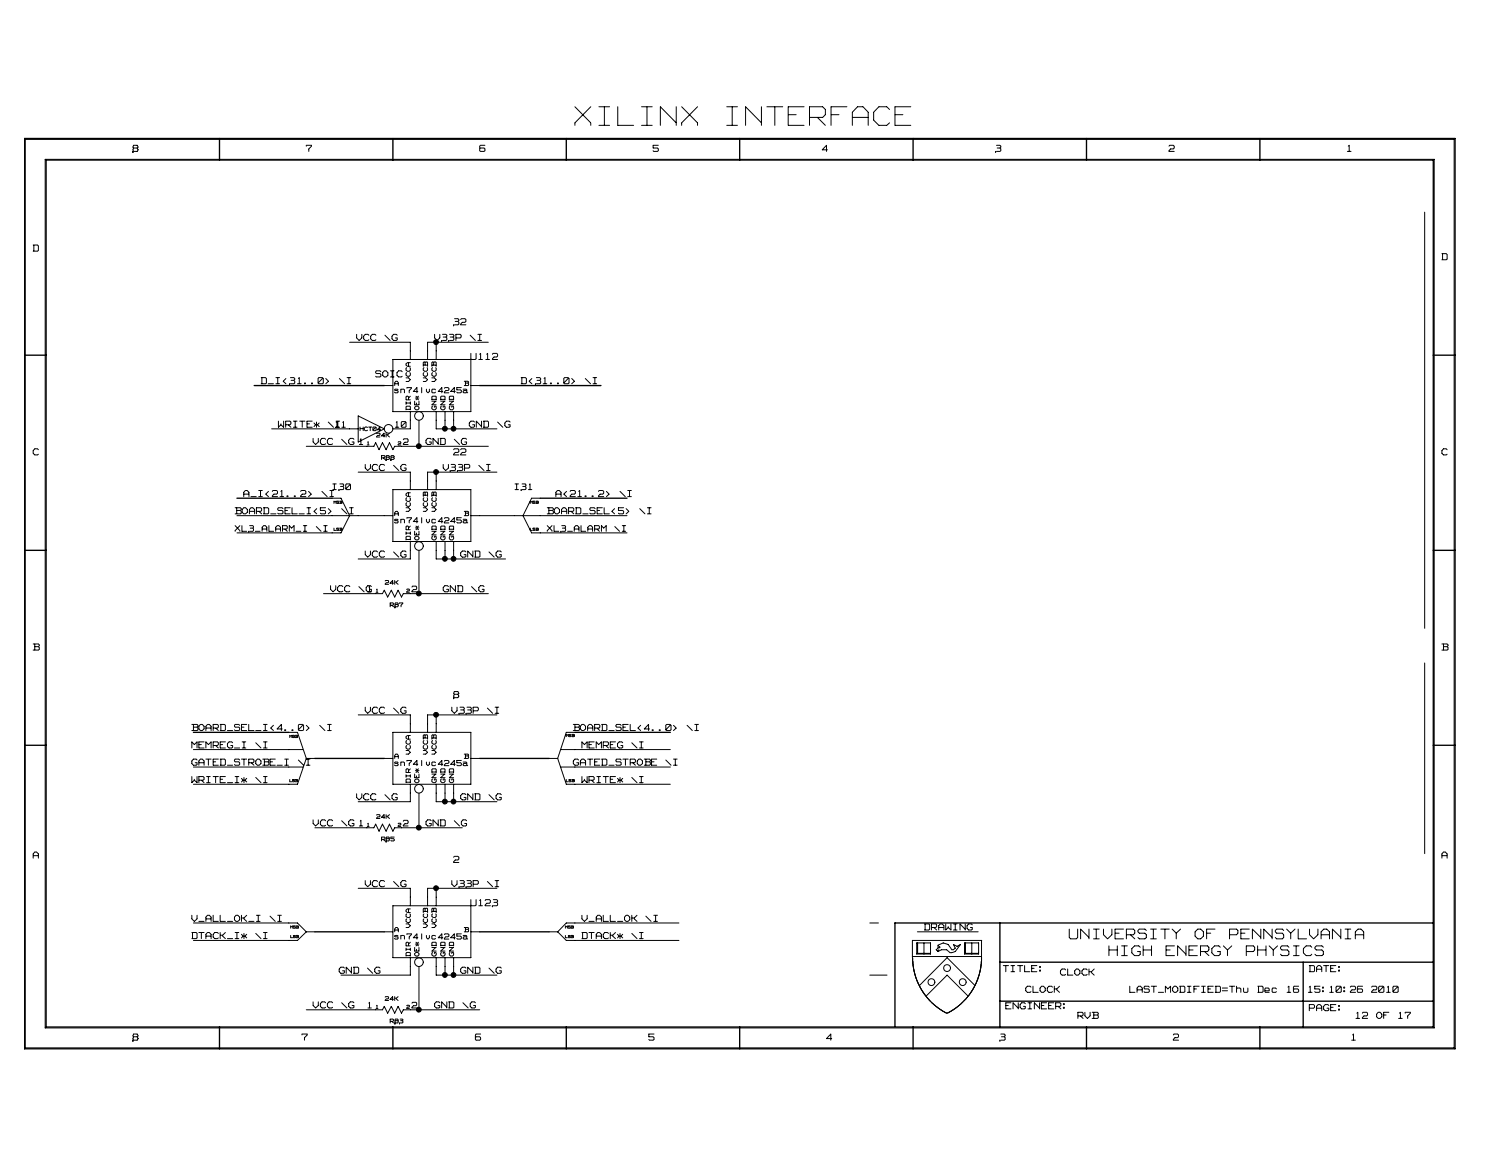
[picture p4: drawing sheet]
<svg xmlns="http://www.w3.org/2000/svg" width="279mm" height="216mm" viewBox="0 0 279 216" stroke-linecap="round" stroke-linejoin="round" font-family="sans-serif">
<defs><g id="words">
<text font-size="6.5" fill="#fff" x="107.4" y="24.1">XILINX INTERFACE</text>
<g font-size="3.5" fill="#fff">
<text x="199.7" y="175.7">UNIVERSITY OF PENNSYLVANIA</text>
<text x="207.1" y="178.9">HIGH ENERGY PHYSICS</text>
</g>
<g font-size="2.1" fill="#fff">
<text x="24.8" y="28.5">8</text>
<text x="57.2" y="28.5">7</text>
<text x="89.6" y="28.5">6</text>
<text x="122" y="28.5">5</text>
<text x="153.6" y="28.5">4</text>
<text x="185.9" y="28.5">3</text>
<text x="218.3" y="28.5">2</text>
<text x="251.6" y="28.5">1</text>
<text x="6.2" y="47.1">D</text>
<text x="269.3" y="48.7">D</text>
<text x="66.6" y="63.8">VCC</text>
<text x="71.9" y="63.8">\G</text>
<text x="81.2" y="63.8">V33P</text>
<text x="84.7" y="60.9">32</text>
<text x="87.7" y="63.8">\I</text>
<text x="48.8" y="71.9">D_I&lt;31..0&gt;</text>
<text x="63.2" y="71.9">\I</text>
<text x="70.2" y="70.6">SOIC</text>
<text x="87.9" y="67.4">U112</text>
<text x="97.3" y="71.9">D&lt;31..0&gt;</text>
<text x="109.1" y="71.9">\I</text>
<text x="52" y="80">WRITE*</text>
<text x="58.5" y="83.2">VCC</text>
<text x="61.2" y="80">\I</text>
<text x="63.7" y="83.2">\G 1</text>
<text x="79.6" y="83.2">GND</text>
<text x="84.8" y="83.2">\G</text>
<text x="87.6" y="80">GND</text>
<text x="92.9" y="80">\G</text>
<text x="6.2" y="85.2">C</text>
<text x="68.2" y="88.1">VCC</text>
<text x="73.5" y="88.1">\G</text>
<text x="82.8" y="88.1">V33P</text>
<text x="84.7" y="85.2">22</text>
<text x="89.3" y="88.1">\I</text>
<text x="269.3" y="85.2">C</text>
<text x="45.5" y="93">A_I&lt;21..2&gt;</text>
<text x="60" y="93">\I</text>
<text x="103.8" y="93">A&lt;21..2&gt;</text>
<text x="115.6" y="93">\I</text>
<text x="43.9" y="96.2">BOARD_SEL_I&lt;5&gt;</text>
<text x="63.6" y="96.2">\I</text>
<text x="102.2" y="96.2">BOARD_SEL&lt;5&gt;</text>
<text x="119.3" y="96.2">\I</text>
<text x="68.2" y="104.3">VCC</text>
<text x="73.5" y="104.3">\G</text>
<text x="86" y="104.3">GND</text>
<text x="91.3" y="104.3">\G</text>
<text x="61.7" y="110.7">VCC</text>
<text x="67" y="110.7">\G1</text>
<text x="82.8" y="110.7">GND</text>
<text x="88" y="110.7">\G</text>
<text x="6.2" y="121.6">B</text>
<text x="269.3" y="121.6">B</text>
<text x="84.7" y="130.5">8</text>
<text x="35.8" y="136.7">BOARD_SEL_I&lt;4..0&gt;</text>
<text x="59.5" y="136.7">\I</text>
<text x="68.2" y="133.4">VCC</text>
<text x="73.5" y="133.4">\G</text>
<text x="84.4" y="133.4">V33P</text>
<text x="90.9" y="133.4">\I</text>
<text x="107.1" y="136.7">BOARD_SEL&lt;4..0&gt;</text>
<text x="128.1" y="136.7">\I</text>
<text x="35.8" y="143.1">GATED_STROBE_I</text>
<text x="35.8" y="139.9">MEMREG_I</text>
<text x="47.6" y="139.9">\I</text>
<text x="55.5" y="143.1">\I</text>
<text x="107.1" y="143.1">GATED_STROBE</text>
<text x="108.7" y="139.9">MEMREG</text>
<text x="117.9" y="139.9">\I</text>
<text x="124.1" y="143.1">\I</text>
<text x="35.8" y="146.4">WRITE_I*</text>
<text x="47.6" y="146.4">\I</text>
<text x="66.6" y="149.6">VCC</text>
<text x="71.9" y="149.6">\G</text>
<text x="86" y="149.6">GND</text>
<text x="91.3" y="149.6">\G</text>
<text x="108.7" y="146.4">WRITE*</text>
<text x="117.9" y="146.4">\I</text>
<text x="58.5" y="154.5">VCC</text>
<text x="63.7" y="154.5">\G 1</text>
<text x="79.6" y="154.5">GND</text>
<text x="84.8" y="154.5">\G</text>
<text x="6.2" y="160.5">A</text>
<text x="84.7" y="161.3">2</text>
<text x="269.3" y="160.5">A</text>
<text x="68.2" y="165.8">VCC</text>
<text x="73.5" y="165.8">\G</text>
<text x="84.4" y="165.8">V33P</text>
<text x="90.9" y="165.8">\I</text>
<text x="35.8" y="172.3">V_ALL_OK_I</text>
<text x="50.3" y="172.3">\I</text>
<text x="87.9" y="169.4">U123</text>
<text x="108.7" y="172.3">V_ALL_OK</text>
<text x="120.5" y="172.3">\I</text>
<text x="172.6" y="173.9">DRAWING</text>
<text x="35.8" y="175.5">DTACK_I*</text>
<text x="47.6" y="175.5">\I</text>
<text x="108.7" y="175.5">DTACK*</text>
<text x="117.9" y="175.5">\I</text>
<text x="63.3" y="182">GND</text>
<text x="68.6" y="182">\G</text>
<text x="86" y="182">GND</text>
<text x="91.3" y="182">\G</text>
<text x="187.4" y="181.7">TITLE:</text>
<text x="191.6" y="185.5">CLOCK</text>
<text x="198" y="182.3">CLOCK</text>
<text x="211" y="185.5">LAST_MODIFIED=Thu Dec 16 15:10:26 2010</text>
<text x="244.5" y="181.7">DATE:</text>
<text x="58.5" y="188.5">VCC</text>
<text x="63.7" y="188.5">\G</text>
<text x="81.2" y="188.5">GND</text>
<text x="86.4" y="188.5">\G</text>
<text x="187.8" y="188.6">ENGINEER:</text>
<text x="201.3" y="190.4">RVB</text>
<text x="244.5" y="189">PAGE:</text>
<text x="253.3" y="190.4">12</text>
<text x="257.2" y="190.4">OF</text>
<text x="261.1" y="190.4">17</text>
<text x="24.8" y="194.5">8</text>
<text x="56.4" y="194.5">7</text>
<text x="88.8" y="194.5">6</text>
<text x="121.2" y="194.5">5</text>
<text x="154.4" y="194.5">4</text>
<text x="186.7" y="194.5">3</text>
<text x="219.1" y="194.5">2</text>
<text x="252.4" y="194.5">1</text>
</g>
<g font-size="2" fill="#fff">
<text x="62.6" y="80">11</text>
<text x="73.8" y="80">10</text>
<text x="75.3" y="83.2">2</text>
<text x="62.2" y="91.6">I30</text>
<text x="96.2" y="91.6">I31</text>
<text x="43.9" y="99.4">XL3_ALARM_I \I</text>
<text x="102.2" y="99.4">XL3_ALARM \I</text>
<text x="76.9" y="110.7">2</text>
<text x="75.3" y="154.4">2</text>
<text x="68.7" y="188.4">1</text>
<text x="76.9" y="188.4">2</text>
</g>
<g font-size="1.9" fill="#fff">
<text x="73.7" y="73.5">sn74lvc4245a</text>
<text x="73.7" y="97.8">sn74lvc4245a</text>
<text x="73.7" y="143.2">sn74lvc4245a</text>
<text x="73.7" y="175.6">sn74lvc4245a</text>
</g>
<g font-size="1.8" fill="#fff">
<text x="76.9" y="71.2" transform="rotate(-90 76.9 71.2)">VCCA</text>
<text x="80.1" y="71.2" transform="rotate(-90 80.1 71.2)">VCCB</text>
<text x="81.7" y="71.2" transform="rotate(-90 81.7 71.2)">VCCB</text>
<text x="76.9" y="76.5" transform="rotate(-90 76.9 76.5)">DIR</text>
<text x="78.5" y="76.5" transform="rotate(-90 78.5 76.5)">OE*</text>
<text x="81.7" y="76.5" transform="rotate(-90 81.7 76.5)">GND</text>
<text x="83.4" y="76.5" transform="rotate(-90 83.4 76.5)">GND</text>
<text x="85" y="76.5" transform="rotate(-90 85 76.5)">GND</text>
<text x="76.9" y="95.5" transform="rotate(-90 76.9 95.5)">VCCA</text>
<text x="80.1" y="95.5" transform="rotate(-90 80.1 95.5)">VCCB</text>
<text x="81.7" y="95.5" transform="rotate(-90 81.7 95.5)">VCCB</text>
<text x="76.9" y="100.8" transform="rotate(-90 76.9 100.8)">DIR</text>
<text x="78.5" y="100.8" transform="rotate(-90 78.5 100.8)">OE*</text>
<text x="81.7" y="100.8" transform="rotate(-90 81.7 100.8)">GND</text>
<text x="83.4" y="100.8" transform="rotate(-90 83.4 100.8)">GND</text>
<text x="85" y="100.8" transform="rotate(-90 85 100.8)">GND</text>
<text x="76.9" y="140.8" transform="rotate(-90 76.9 140.8)">VCCA</text>
<text x="80.1" y="140.8" transform="rotate(-90 80.1 140.8)">VCCB</text>
<text x="81.7" y="140.8" transform="rotate(-90 81.7 140.8)">VCCB</text>
<text x="76.9" y="146.2" transform="rotate(-90 76.9 146.2)">DIR</text>
<text x="78.5" y="146.2" transform="rotate(-90 78.5 146.2)">OE*</text>
<text x="81.7" y="146.2" transform="rotate(-90 81.7 146.2)">GND</text>
<text x="83.4" y="146.2" transform="rotate(-90 83.4 146.2)">GND</text>
<text x="85" y="146.2" transform="rotate(-90 85 146.2)">GND</text>
<text x="76.9" y="173.2" transform="rotate(-90 76.9 173.2)">VCCA</text>
<text x="80.1" y="173.2" transform="rotate(-90 80.1 173.2)">VCCB</text>
<text x="81.7" y="173.2" transform="rotate(-90 81.7 173.2)">VCCB</text>
<text x="76.9" y="178.6" transform="rotate(-90 76.9 178.6)">DIR</text>
<text x="78.5" y="178.6" transform="rotate(-90 78.5 178.6)">OE*</text>
<text x="81.7" y="178.6" transform="rotate(-90 81.7 178.6)">GND</text>
<text x="83.4" y="178.6" transform="rotate(-90 83.4 178.6)">GND</text>
<text x="85" y="178.6" transform="rotate(-90 85 178.6)">GND</text>
</g>
<g font-size="1.5" fill="#fff">
<text x="73.7" y="72.1">A</text>
<text x="86.7" y="72.1">B</text>
<text x="73.7" y="96.4">A</text>
<text x="86.7" y="96.4">B</text>
<text x="73.7" y="141.8">A</text>
<text x="86.7" y="141.8">B</text>
<text x="73.7" y="174.2">A</text>
<text x="86.7" y="174.2">B</text>
</g>
<g font-size="1.4" fill="#fff">
<text x="70.3" y="81.8">24K</text>
<text x="71.3" y="86">R88</text>
<text x="71.9" y="109.3">24K</text>
<text x="72.9" y="113.5">R87</text>
<text x="70.3" y="153">24K</text>
<text x="71.3" y="157.2">R85</text>
<text x="71.9" y="187">24K</text>
<text x="72.9" y="191.2">R83</text>
</g>
<text font-size="1.3" fill="#fff" x="67.2" y="80.5">HCT04</text>
<g font-size="1.2" fill="#fff">
<text x="68.6" y="83.2">1</text>
<text x="74.4" y="83.2">2</text>
<text x="70.2" y="110.7">1</text>
<text x="76" y="110.7">2</text>
<text x="68.6" y="154.5">1</text>
<text x="74.4" y="154.5">2</text>
<text x="70.2" y="188.5">1</text>
<text x="76" y="188.5">2</text>
</g>
<g font-size=".8" fill="#fff">
<text x="62.4" y="94.1">MSB</text>
<text x="99" y="94.1">MSB</text>
<text x="62.4" y="99.1">LSB</text>
<text x="99" y="99.1">LSB</text>
<text x="54.1" y="137.8">MSB</text>
<text x="105.8" y="137.7">MSB</text>
<text x="54.1" y="146.1">LSB</text>
<text x="105.8" y="146.1">LSB</text>
<text x="54.3" y="173.4">MSB</text>
<text x="105.6" y="173.4">MSB</text>
<text x="54.3" y="175.2">LSB</text>
<text x="105.6" y="175.2">LSB</text>
</g>
</g></defs>
<g fill="none" stroke="#000" stroke-width=".25">
<path d="M4.6 25.9h267.2v170h-267.2zM8.6 29.9h259.1v161.9h-259.1zM41 25.9v4M73.4 25.9v4M105.8 25.9v4M138.1 25.9v4M170.5 25.9v4M202.9 25.9v4M235.3 25.9v4M4.6 66.3h4M47.5 72h24.3M89.6 72h22.6"/>
<path d="M267.7 66.3h4.1M44.3 93h17.7M100.9 93h16.2M4.6 102.8h4M267.7 102.8h4.1M4.6 139.2h4M36.1 136.8h17.8M107.4 136.8h17.8M267.7 139.2h4.1M58.8 141.6h13M89.6 141.6h12.9M58.8 174h13"/>
<path d="M89.6 174h12.9M186.7 179.7h81M186.7 172.4v19.4M243.4 179.7v12.1M267.7 172.4h-100.6v19.3M41 191.8v4.1M73.4 191.8v4.1M105.8 191.8v4.1M138.1 191.8v4.1M170.5 191.8v4.1M186.7 187h81M202.9 191.8v4.1"/>
<path d="M235.3 191.8v4.1"/>
</g>
<g fill="none" stroke="#000" stroke-width=".19">
<path d="M107.4 19.9l2.9 3M110.3 19.9l-2.9 3M111.9 19.9h1.9M112.9 20v3.4M115.4 19.9v3.5M119.8 19.9h2M120.8 20v3.4M123.3 20v3.4M123.3 19.9l3 3M126.3 19.9v3.5M127.3 19.9l2.9 3M130.3 19.9l-3 3"/>
<path d="M135.7 19.9h2M136.8 20v3.4M139.2 19.9l3 3M139.2 20v3.4M142.2 19.9v3.5M143.2 19.9h3M144.7 20v3.4M147.2 19.9h3M147.2 20v3.4M151.2 19.9h2.4M151.2 20v3.4M153.6 19.9l.5 .5"/>
<path d="M155.2 19.9h3M155.2 20v3.4M160.2 19.9l-1 1.1M160.2 19.9h.9M161.2 19.9l1 1.1M164.1 19.9l-.9 1.1M164.2 19.9h1.4M165.6 19.9l.5 .5M167.1 19.9h3M167.1 20v3.4M4.7 26h266.9v169.7h-266.9zM8.4 29.8h259.5v162.2h-259.5z"/>
<path d="M24.8 28.3h.1M24.9 27.1l-.1 .4 .1 .1-.1 .4 .1 .3M25 28.3h.6M25 27.1h.6M25 27.6h.6M25.6 27.1l.2 .4-.2 .1 .2 .4-.2 .3M57.2 27.1v.2M57.2 27.1h.9M57.7 27.9v.4M58.1 27.3l-.4 .5M58.2 27.1v.2M89.6 28.2l.1 .1h.7"/>
<path d="M89.6 27.3v.8M90.4 27.6h-.7l-.1 .2M90.4 27.6l.2 .2M90.6 27.9v.2M90.6 28.2l-.2 .1M90.6 27.1h-.9l-.1 .2M107.4 23v.4M110.3 22.9v.5M111.9 23.4h1.9M115.4 23.4h2.9M119.8 23.4h2M122 28.2l.1 .1"/>
<path d="M122 27.1v.5M122 27.1h1M122 27.6h.7M122.1 28.3h.6M122.8 27.6l.2 .2M123 28.2l-.2 .1M123 27.9v.2M127.3 23v.4M130.3 22.9v.5M135.7 23.4h2M147.2 21.4h1.5M147.2 23.4h3"/>
<path d="M151.2 21.9h2.4M152.7 22l1.4 1.4M153.6 28h.9M154.1 21.4l-.5 .5M154.1 20.5v.9M154.4 27.2v1.1M154.4 27.1l-.8 .9M155.3 21.4h1.4M159.2 21v2.4M159.2 21.9h2.9M162.2 21v2.4M163.2 21v1.4"/>
<path d="M163.2 22.4l.9 1M164.2 23.4h1.4M166.1 22.9l-.5 .5M167.2 21.4h1.4M167.2 23.4h2.9M185.9 28.3h.1M186.1 28.3h.6M186.1 27.1h.6M186.2 27.6h.5M186.7 27.1l.2 .2M186.8 27.7l.1 .1M186.9 27.3l-.2 .3"/>
<path d="M186.9 27.9v.2M186.9 28.2l-.2 .1M218.3 28.2v.1M218.4 28.3h.9M218.5 27.1l-.2 .2M218.5 27.1h.6M218.6 27.8l-.3 .4M218.7 27.8h.4M219.1 27.1l.2 .2M219.3 27.3v.3M219.3 27.6l-.2 .2M251.6 28.3h.7"/>
<path d="M252 27.1l-.2 .2M252 27.2v1M266.1 39.6v77.7M6.2 45.8h.8M6.2 46.9h.8M6.3 45.8v1.1M7 45.8l.2 .1M7.2 46.8l-.2 .1M7.2 46v.7M84.9 59.5h.6M85.5 59.5l.2 .2M85.7 59.9l-.2 .1"/>
<path d="M85.7 59.7v.1M86.2 59.5l-.2 .2M86.2 59.5h.6M86.8 59.5l.2 .2M87 59.7v.3M269.3 47.4h.8M269.3 48.5h.8M269.4 47.4v1.1M270.1 47.4l.2 .1M270.3 48.4l-.2 .1M270.3 47.6v.7M48.8 71.7h.7"/>
<path d="M48.8 70.5h.7M48.9 70.6v1M49.6 70.5l.2 .2M49.8 71.5l-.2 .2M49.8 70.7v.8M50.1 71.7h1M51.5 71.7h.7M51.5 70.5h.7M51.9 70.6v1M52 78.7v1.1M52.4 79.4l-.4 .4M52.5 79.2v.1"/>
<path d="M52.5 79.3l.5 .5M52.9 71.2l.5 .5M53 78.7v1.1M53.4 79.3h.7M53.4 70.7l-.5 .5M53.9 79.4l.4 .4M54.1 71.7h.1M54.1 78.7h-.7v1.1M54.2 78.7l.1 .1M54.2 71.7h.6M54.2 70.5h.6M54.3 78.9v.3l-.1 .1"/>
<path d="M54.4 71h.4M54.8 78.7h.7M54.8 79.8h.7M54.9 70.5l.1 .2M54.9 71.1l.1 .1M55 70.7v.1M55 71.2v.3M55 71.5l-.1 .2M55 70.9l-.1 .1M55.1 78.7v1.1M55.6 71.7h.6M55.9 70.5l-.2 .2"/>
<path d="M55.9 70.6v1M56 78.7h1M56.4 78.7v1.1M56.9 71.5h.1M56.9 71.6v.1M56.9 71.7h.1M57 71.5v.2M57.4 79.8h.9M57.4 79.2h.4M58.2 71.6v.1M58.2 71.5h.1M58.2 71.7h.1"/>
<path d="M58.3 78.7h-1v1.1M58.3 71.5v.2M58.6 79l.3 .3M58.9 79.4l-.3 .3M59 79.3h.2M59.1 78.8v1M59.3 79.4l.3 .3M59.4 71.5l.1 .2M59.4 70.7v.8M59.5 70.5l-.1 .2M59.6 71.7h.6M59.6 70.5h.6"/>
<path d="M59.6 79l-.3 .3M60.2 70.7l-.7 .8M60.2 70.5l.2 .2M60.2 70.7h.1M60.4 71.5l-.2 .2M60.4 70.7v.8M60.8 70.7l.6 .5M61.3 78.8l1 1M61.3 71.2l-.5 .5M62.6 79.8h.8M62.8 78.7h.6M62.9 78.7l-.1 .2"/>
<path d="M62.9 78.8v1M63.1 78.7v1.1M63.4 70.7l1 1M63.9 79.8h.6M64.1 78.7l-.1 .2M64.1 78.8v1M64.8 71.7h.7M64.8 70.5h.7M65.2 70.6v1M65.3 63.9h11.3v3.2M66.6 63.1l.4 .4M66.6 62.4v.7"/>
<path d="M66.9 77.7l4.9 2.4-4.9 2.4zM67.2 79.8v.6M67.6 62.4v.7M67.6 63.1l-.5 .5M67.8 79.8v.6M68.2 79.8l-.2 .2M68.2 62.4l-.3 .4v.4l.3 .4M68.3 79.8h.2M68.3 62.4h.4M68.3 63.6h.4M68.5 79.8h.1M68.7 62.4l.2 .2"/>
<path d="M68.8 79.8h.6M68.9 63.5l-.2 .1M69.1 79.8v.6M69.5 62.4l-.3 .4v.4l.3 .4M69.6 62.4h.4M69.6 63.6h.4M69.7 79.9v.4M70 62.4l.2 .2M70.1 79.8h-.4M70.1 79.9l-.4 .4M70.1 79.8h.1M70.2 69.4v.2"/>
<path d="M70.2 69.6l.1 .2M70.2 70.3l.1 .1M70.2 63.5l-.2 .1M70.2 79.9v.4M70.3 69.3l-.1 .1M70.3 69.3h.6M70.3 70.4h.6M70.3 69.8h.6M70.9 79.8v.6M70.9 79.8l-.4 .5M71 69.3l.1 .1M71 69.8l.1 .1"/>
<path d="M71.1 70v.2M71.1 70.3l-.1 .1M71.8 72h1.6M71.8 69.3l-.3 .3v.5l.3 .3M71.8 69.3h.3M71.8 70.4h.3M71.9 62.6l1 1M72.1 69.3l.3 .3v.5l-.3 .3M72.9 69.3h.7M72.9 70.4h.7M73.3 69.3v1.1M73.4 67.1h14.5v9.8h-14.5z"/>
<path d="M73.5 62.4l-.3 .4v.4l.3 .4M73.5 62.4h.5M73.5 63.6h.5M73.7 72.8l.1 .1M73.7 73.2l.1 .2M73.7 71.5v.5M73.8 71.7h.6M73.8 72.7l-.1 .1M73.8 73.4h.4M73.8 72.9h.4M73.8 72.7h.4M73.8 63.1h.3"/>
<path d="M73.8 79.8h.7M73.9 71.2l-.2 .3M74 71.2h.1M74 62.4l.2 .2M74.1 78.7l-.1 .2M74.1 78.8v1M74.2 71.2l.2 .3M74.2 63.5l-.2 .1M74.2 63.1v.3M74.2 72.7l.2 .1M74.2 72.9l.2 .2M74.4 73.2l-.2 .2"/>
<path d="M74.4 71.5v.5M74.4 69.3l-.3 .3v.5l.3 .3M74.5 69.3h.4M74.5 70.4h.4M74.9 72.7v.7M74.9 69.3l.2 .1M74.9 79.7l.2 .1M74.9 79v.6M75 72.7l-.1 .1M75 72.7h.4M75.1 78.7l-.2 .2M75.1 70.3l-.2 .1"/>
<path d="M75.1 78.7h.6l.1 .2M75.4 72.7l.1 .1M75.5 72.9v.5M75.7 79l-.7 .6M75.7 78.9h.1M75.8 68v.2M75.8 68.8v.3M75.8 69.8v.2M75.8 75.1v.4M75.8 76v.5M75.8 79v.6M75.8 68.2l.3 .2h.5"/>
<path d="M75.8 69.1l.3 .2h.3M75.8 70.1l.3 .2h.3M75.8 79.7l-.1 .1h-.6M75.8 70.6h.5M75.8 71.2h.5M75.9 74.7h.7M75.9 75.3h.7M75.9 76.5h.7M76 74l-.2 .2v.5M76 68.7l-.2 .1M76 69.6l-.2 .1M76 75.9l-.2 .1"/>
<path d="M76 75.9h.5M76 74h.1M76 72.4v.1M76 72.4h.8M76.2 74l.1 .1v.5M76.3 70.6l.3 .3M76.3 67.8v.6M76.4 73v.4M76.6 68.7v.1M76.6 69.6v.1M76.6 75.9v.1M76.6 71l-.3 .2"/>
<path d="M76.6 67.7h-.5l-.3 .2M76.6 69.1l-.2 .2M76.6 68.8v.3M76.6 69.8v.2M76.6 75.1v.4M76.6 76v.5M76.6 76.9v3.2h-3.2M76.6 70.1l-.2 .2M76.6 74l-.3 .3M76.8 72.6l-.4 .3M76.8 72.4v.1M77.2 73.1h.8"/>
<path d="M77.4 76.3l.3 .2M77.4 74.9v.7M77.4 76.1v.2M77.5 75.6h.7M77.6 74.3h.6M77.7 74l.2 .2M77.7 75.9l-.3 .2M77.7 76.5h.3M77.7 75.9h.3M77.8 75.3v.3M77.9 72.4v1M77.9 72.4l-.7 .7"/>
<path d="M77.9 74.3v.1M77.9 74.5l-.2 .2M77.9 74.5l.3 .2M78 75.9l.2 .2M78.2 74l-.3 .2M78.2 74.9v.7M78.2 76.1v.2M78.2 78.5v4.9M78.2 76.3l-.2 .2M78.8 72.4v1M79.1 67.8v.6M79.1 68.8v.3"/>
<path d="M79.1 69.8v.2M79.1 69.1l.2 .2M79.1 70.1l.2 .2M79.1 70.6h.4M79.1 71.2h.4M79.1 68.2h.7M79.2 67.6l-.1 .1M79.2 68.7l-.1 .1M79.2 69.6l-.1 .1M79.2 67.6l.1 .1M79.3 69.3h.3M79.3 70.3h.3"/>
<path d="M79.4 67.8v.4M79.5 67.6l-.1 .1M79.5 70.6l.4 .3M79.6 67.6l.3 .1M79.6 73.1l.3 .2M79.6 72.7v.4M79.8 68.7l.1 .1M79.8 69.6l.1 .1M79.8 71l-.3 .2M79.9 69.1l-.3 .2M79.9 67.8v.6M79.9 68.8v.3"/>
<path d="M79.9 69.8v.2M79.9 70.1l-.3 .2M80.2 72.7v.4M80.2 73.1l-.3 .3M80.7 67.8v.6M80.7 68.8v.3M80.7 69.8v.2M80.7 72.9v.3M80.7 76v.3M80.7 69.1l.2 .2M80.7 70.1l.2 .2M80.7 76.3l.2 .2"/>
<path d="M80.7 73.2l.1 .2M80.7 70.6h.4l.4 .3M80.7 74.9h.8M80.7 68.2h.7M80.7 74.6h.7M80.8 67.6l-.1 .1M80.8 68.7l-.1 .1M80.8 74l-.1 .2v.5M80.8 69.6l-.1 .1M80.8 75.9l-.1 .1M80.8 72.7l-.1 .1M80.8 67.6h.1"/>
<path d="M80.8 74h.5M80.8 73.4h.4M80.8 72.7h.4M80.9 67.6l.1 .1M81 69.3h.2M81 70.3h.2M81 76.5h.2M81 67.8v.4M81.1 67.6l-.1 .1M81.1 75.9h.2M81.1 75.9v.2M81.2 67.6h.1"/>
<path d="M81.2 62.4v.7M81.2 63.1l.4 .4M81.2 72.7l.1 .1M81.3 73.2l-.1 .2M81.3 75l-.6 .6h.8M81.4 67.6l.1 .1M81.4 74l.1 .7M81.4 68.7l.1 .1M81.4 69.6l.1 .1M81.4 75.9l.1 .1M81.4 71l-.3 .2h-.4M81.5 69.1l-.2 .2"/>
<path d="M81.5 63.9v3.2M81.5 67.8v.6M81.5 68.8v.3M81.5 69.8v.2M81.5 76v.3M81.5 76.9v3.2h11.3M81.5 70.1l-.2 .2M81.5 76.3l-.2 .2M81.9 73.1h.8M82.1 62.4v.7M82.1 63.1l-.5 .5M82.3 76v.3"/>
<path d="M82.3 76.3l.3 .2M82.3 74.9h.8M82.4 74.6h.7M82.4 75.6h.7M82.4 75.9l-.1 .1M82.5 63.6h.1M82.5 72.4v1M82.5 72.4l-.7 .7M82.6 76.5h.3M82.6 62.4h.6M82.6 63.6h.6M82.8 75.9h.2"/>
<path d="M82.8 75.9v.2M82.8 62.9h.4M83 74h-.6l-.1 .1v.6M83 75l-.7 .6M83 74l.1 .7M83 75.9l.1 .1M83 73.4h.8M83.1 76.3l-.2 .2M83.1 76v.3M83.1 76.9v3.2M83.1 72.4l-.1 .1M83.2 72.4h.4"/>
<path d="M83.2 72.9l-.2 .5M83.3 72.9h.3M83.3 62.4l.2 .2M83.3 63l.2 .1M83.5 62.7h.1M83.5 63.2v.2M83.5 63.5l-.2 .1M83.5 62.8l-.2 .1M83.7 72.4l.1 .1M83.8 63.6h.1M83.8 72.6l-.1 .3M83.9 76v.3"/>
<path d="M83.9 76.3l.3 .2M83.9 74.9h.8M84 74.6h.7M84 75.6h.7M84 62.4h.6M84 63.6h.6M84 74l-.1 .1v.6M84 75.9l-.1 .1M84.1 74h.5M84.1 62.9h.5M84.2 76.5h.3M84.2 73.1h.8"/>
<path d="M84.4 75.9h.2M84.4 75.9v.2M84.6 62.4l.2 .2M84.6 75l-.7 .6M84.6 74l.1 .7M84.6 75.9l.1 .1M84.6 63l.2 .1M84.7 60.7h.1M84.7 76.3l-.2 .2M84.7 76v.3M84.7 76.9v3.2M84.8 62.7h.1"/>
<path d="M84.8 63.2v.2M84.8 62.8l-.2 .1M84.8 63.5l-.2 .1M84.9 72.4v1M84.9 72.4l-.7 .7M84.9 60.7h.6M85 60h.5M85.1 62.4h.8M85.1 62.5v1.1M85.2 63.1h.7M85.3 73.2l.1 .2M85.3 72.4v.4"/>
<path d="M85.4 72.8h.6M85.4 72.4h.8M85.5 73.4h.5M85.6 60.1l.1 .1M85.7 60.2v.3M85.7 60.5l-.2 .2M86 62.4l.1 .2M86 72.8l.2 .1M86.1 60.7h.9M86.1 62.9l-.1 .2M86.1 62.7v.2M86.2 73.2l-.2 .2"/>
<path d="M86.2 73v.2M86.3 60.2l-.3 .5M86.4 60.2h.4M86.5 73.2h.1M86.5 73.2l.1 .2M86.5 72.7h.6l.1 .1M86.6 72.9l-.1 .2M86.7 72.9h.4M86.7 71.2h.6M86.7 72h.6M86.9 71.2v.8M87 71.5h.3"/>
<path d="M87 60l-.2 .2M87.2 73.2l-.5 .2M87.2 72.9v.3M87.2 73.3l.1 .1M87.4 71.2l.1 .1M87.4 71.5l.1 .2M87.5 71.4l-.1 .1M87.5 71.7l-.1 .3M87.6 79v.5M87.6 79.5l.3 .3M87.8 62.6l1 1M87.9 67l.2 .1"/>
<path d="M87.9 72h1.7M87.9 66v1M87.9 78.7l-.3 .3M88 78.7h.4M88 79.8h.4M88.1 67.1h.6M88.3 79.3h.3M88.4 78.7l.2 .1M88.6 79.7l-.2 .1M88.6 79.3v.3M88.9 67l-.2 .1M88.9 66v1"/>
<path d="M89.3 62.4h.6M89.3 63.6h.6M89.4 67.1h.7M89.6 62.5v1M89.8 66v1.1M89.8 66l-.2 .2M89.9 79.6l-.9-.9v1.1M89.9 78.7v1.1M90.3 78.7h.7M90.3 79.8h.7M90.4 78.7v1.1M90.7 67.1h.7"/>
<path d="M91.1 78.7l.1 .1M91.1 66l-.2 .2M91.1 66v1.1M91.2 63.9h-11.3v3.2M91.2 79.7l-.1 .1M91.2 78.9v.7M92 67.1h.9M92.1 66l-.1 .2M92.1 66h.6M92.3 66.7l-.3 .3M92.3 66.7h.4M92.8 66l.1 .2"/>
<path d="M92.9 66.5l-.1 .2M92.9 66.2v.3M92.9 78.8l1 1M94.3 79v.5M94.3 79.5l.3 .3M94.6 78.7l-.3 .3M94.6 78.7h.5M94.6 79.8h.5M94.9 79.3h.3M95.1 78.7l.2 .1M95.3 79.7l-.2 .1M95.3 79.3v.3"/>
<path d="M97.3 71.7h.8M97.3 70.5h.8M97.5 70.6v1M98.1 70.5l.2 .2M98.3 71.5l-.2 .2M98.3 70.7v.8M98.8 71.2l.5 .5M99.3 70.7l-.4 .5M100 71.7h.1M100.2 71.7h.6M100.2 70.5h.6M100.3 71h.5"/>
<path d="M100.8 70.5l.2 .2M100.9 71.1l.1 .1M101 70.9l-.2 .1M101 70.7v.1M101 71.2v.3M101 71.5l-.2 .2M101.4 71.7h.7M101.8 70.5l-.2 .2M101.8 70.6v1M102.8 71.5h.1M102.8 71.6v.1M102.8 71.7h.1"/>
<path d="M103 71.5v.2M104.1 71.5h.2l-.1 .2M104.1 71.6v.1M105.3 71.5l.1 .2M105.3 70.7v.8M105.4 70.5l-.1 .2M105.5 70.5h.6l.2 .2M106.1 70.7l-.8 .8M106.1 70.7h.1M106.3 70.7v.8M106.3 71.5l-.2 .2h-.6M106.8 70.7l.5 .5"/>
<path d="M107.2 71.2l-.4 .5M109.3 70.7l1 1M110.8 71.7h.6M110.8 70.5h.6M111.1 70.6v1M6.2 84.2v.4M6.2 84.7l.3 .3M6.5 83.8l-.3 .4M6.5 83.8h.5M6.5 85h.5M7 83.8l.2 .2M7.2 84.8l-.2 .2"/>
<path d="M43.9 94.8h.9M43.9 96h.9M43.9 99.1v.1M43.9 98.2l.9 .9M44.2 94.9v1M44.3 96.3h29.1M44.3 95.3h.5M44.8 99.1v.1M44.8 98.2l-.9 .9M44.9 94.8l.2 .3M44.9 95.3l.2 .2M45.1 95.2l-.2 .1"/>
<path d="M45.1 95.5v.3M45.1 95.8l-.2 .2M45.2 98.2v1M45.2 95.7l.3 .3M45.2 99.2h.9M45.2 95.2v.4M45.5 92v.8M45.5 94.8l-.3 .4M45.6 94.8h.2M45.6 96h.2M45.6 92.3h.9M45.8 91.6l-.3 .3"/>
<path d="M45.9 91.6h.2M45.9 94.8l.3 .4M46.2 91.6l.3 .3M46.2 95.2v.4M46.2 95.7l-.3 .3M46.5 99.2h.1M46.5 92v.8M46.6 95.2v.8M46.6 95.5h.9M46.6 98.2h.6M46.6 99.2h.6M46.8 98.6h.4"/>
<path d="M46.9 92.8h1M46.9 94.8l-.3 .4M46.9 94.8h.3M47.2 98.2l.1 .1M47.2 94.8l.4 .4M47.3 98.7v.1M47.3 98.8l-.1 .4M47.3 98.4h.1M47.3 98.5l-.1 .1M47.6 95.2v.8M47.7 99.2h.9M47.9 94.8h.8"/>
<path d="M47.9 94.9v1.1M47.9 95.5h.8M48.3 92.8h.7M48.3 91.6h.7M48.4 95.5l.5 .5M48.7 91.7v1M48.7 94.8l.2 .5M48.9 95.3l-.2 .2M49 98.5v.7M49 98.8h.8M49.2 94.8h.8M49.2 96h.8"/>
<path d="M49.2 98.2l-.2 .3M49.3 98.2h.2M49.3 94.9v1M49.5 98.2l.3 .3M49.6 92.3l.5 .5M49.8 98.5v.7M50 94.8l.2 .2v.8M50.1 91.8l-.4 .4M50.2 95.8l-.2 .2M50.2 98.2v1M50.3 99.2h.8M50.6 96h.9"/>
<path d="M50.7 80.1h16.2M50.9 92.7v.1M50.9 92.8h.9M51 91.6l-.1 .2M51 91.6h.7l.1 .2M51.5 98.5v.7M51.5 98.8h.8M51.8 98.2l-.3 .3M51.8 91.8v.3M51.8 92.1l-.1 .2h-.5l-.3 .3M51.8 98.2h.2M51.9 95v.1"/>
<path d="M51.9 95.2l.1 .1M51.9 95.8l.1 .2M52 94.8l-.1 .2M52 94.8h.6M52 96h.6M52 95.3h.6M52.1 98.2l.3 .3M52.3 92.8h.7M52.4 98.5v.7M52.6 91.6l-.1 .2M52.6 91.7v1M52.7 94.8l.1 .2"/>
<path d="M52.7 95.3l.1 .2M52.8 98.8h.7M52.8 95.5v.3M52.8 95.8l-.1 .2M53.2 94.8h1M53.2 94.9v1.1M53.2 98.8l.5 .4M53.3 96h.9M53.3 95.3h.4M53.5 98.2h-.7v1M53.5 98.2l.2 .1M53.6 92.6h.1"/>
<path d="M53.6 92.7v.1M53.7 92.8h.1M53.7 98.6l-.2 .2M53.7 98.4v.2M53.8 92.6v.2M54.4 98.6l-.4-.4v1M54.5 98.6l.4-.4v1M54.5 94.8v1.2M54.6 96h.9M55 92.6h.1M55 92.7v.1M55 92.8h.1"/>
<path d="M55.1 92.6v.2M55.3 99.2h.9M55.9 96h.9M56.1 92.7l1 .1M56.3 91.6l-.2 .2M56.3 91.6h.6M56.4 92.3l-.3 .3M56.5 92.3h.4M56.7 98.2h.6M56.7 99.2h.6M57 91.6l.1 .2M57 98.2v1"/>
<path d="M57.1 91.8v.3M57.1 92.1l-.1 .2M57.2 83.4h12.6l.4-.7 .6 1.3 .6-1.3 .7 1.3 .6-1.3 .7 1.3 .3-.6h17.5M57.3 94.8h.7M57.3 96h.7M57.6 91.8l.5 .5M57.7 94.9v1M58.1 92.3l-.5 .5M58.5 81.9v.6M58.5 82.5l.4 .5M58.6 95.5l.6 .5M59.1 98.3l.9 .9"/>
<path d="M59.2 95l-.5 .5M59.5 81.9v.6M59.5 82.5l-.6 .5M59.8 95.8l.2 .2M59.8 82.3v.4M59.8 94.8v.5M59.8 82.7l.3 .3M59.9 94.8h.9M59.9 95.3h.7M60 96h.6M60.1 91.8l1 1M60.1 81.9l-.3 .3"/>
<path d="M60.2 81.9h.4M60.2 83h.4M60.5 98.2h.6M60.5 99.2h.6M60.6 95.3l.2 .2M60.6 81.9l.2 .1M60.8 98.2v1M60.8 95.8l-.2 .2M60.8 95.5v.3M60.8 82.9l-.2 .1M61.1 82.7l.3 .3M61.1 82.3v.4"/>
<path d="M61.3 95l.5 .5M61.4 81.9l-.3 .3M61.5 81.9h.4M61.5 83h.4M61.6 92.8h.7M61.6 91.6h.7M61.8 95.5l-.5 .5M61.9 81.9l.2 .1M61.9 91.7v1M62 93h1.7l1.6 3.3-1.6 3.2h-19.4M62.1 82.9l-.2 .1M62.2 91.4h.6"/>
<path d="M62.2 90.4h.6M62.4 93.6l.1 .1M62.4 93.6v.4M62.4 98.6v.5M62.4 99.1h.4M62.5 90.4v1M62.8 93.6l-.3 .2M62.8 93.6v.4M62.9 93.6v.1M62.9 98.7h.1M62.9 93.7v.1M62.9 94h.1"/>
<path d="M62.9 98.8h.1M62.9 99v.1M62.9 93.6h.1M62.9 98.6h.1M63 93.6h.1M63 93.8h.1M63 94h.1M63 98.6h.1M63 98.8h.1M63 99.1h.1M63.2 93.6h.1M63.2 93.8l.1 .1"/>
<path d="M63.2 98.6l.1 .1M63.2 98.8l.1 .1M63.3 93.9h.1M63.3 98.9v.1M63.3 94h-.1M63.3 99l-.1 .1M63.3 91.4h.1M63.4 93.6h.4M63.4 94h.4M63.4 98.6h.4M63.4 99.1h.4M63.5 91.4h.5"/>
<path d="M63.5 90.4h.5M63.6 93.6v.4M63.6 98.7v.3M63.6 93.8h.2M63.6 98.8h.2M63.6 90.8h.4M63.8 93.6h.1M63.8 93.8l.1 .1M63.8 95l1 1M63.8 98.6l.1 .1M63.8 98.8l.1 .1M63.8 82l1 1"/>
<path d="M63.9 93.7h.1M63.9 98.8h.1M63.9 98.7h.1M63.9 94h-.1M63.9 93.9h.1M63.9 98.9v.1M63.9 99l-.1 .1M64.1 90.4l.1 .2M64.1 90.9l.1 .1M64.2 91.3l-.1 .1M64.2 90.6h.1M64.2 91.1v.2"/>
<path d="M64.2 90.7l-.1 .1M64.6 91.3l.1 .1M64.6 90.6v.7M64.7 90.4l-.1 .2M64.7 91.4h.6M64.7 90.4h.6M65.1 82.3v.4M65.1 82.7l.3 .3M65.3 94.8h.7M65.3 96h.7M65.3 90.6l-.7 .7M65.3 90.6h.1"/>
<path d="M65.3 90.4l.2 .2M65.4 81.9l-.3 .3M65.5 91.3l-.2 .1M65.5 81.9h.4M65.5 83h.4M65.5 90.6v.7M65.6 94.9v1M65.8 82.5h.3M65.9 81.9l.2 .1M66.1 82.5v.3M66.1 82.9l-.2 .1M66.9 88.2h9.7v3.2"/>
<path d="M67.1 83h.6M67.3 80.1h.5M67.4 82l-.1 .1M67.4 82v1M68 80v.2M68 80.3l.2 .1M68.2 87.4l.4 .4M68.2 86.7v.7M68.3 80.4h.2M68.6 83.1h.3M68.6 80.3l-.1 .1M68.8 82.5l-.1 .1"/>
<path d="M68.8 82.5v.6M69.2 86.7v.7M69.2 87.4l-.5 .5M69.5 87.1v.4M69.5 87.6l.3 .3M69.7 80.3l.4 .1M69.8 86.7l-.3 .4M69.9 86.7h.4M69.9 87.9h.4M70.2 80.3l-.1 .1M70.3 81.6h.1M70.3 86.7l.2 .2"/>
<path d="M70.4 81.6h.6M70.4 80.9l-.1 .1M70.5 80.9h.3M70.5 87.8l-.2 .1M70.5 80.3h.5M70.5 81.3l-.2 .2M70.6 81.3h.2M70.8 80.9l.2 .1M70.8 87.6l.4 .3h.4M70.8 87.1v.4M71 81v.2M71 81.2l-.2 .1"/>
<path d="M71.3 85.1h.4M71.3 81.4h.6M71.3 85.1v.7M71.3 85.5h.4M71.6 86.7h-.4l-.4 .4M71.6 85.6l.3 .2M71.6 86.7l.2 .2M71.7 80.9v.7M71.7 80.9l-.5 .5M71.8 85.1l.1 .1M71.8 87.8l-.2 .1M71.9 85.4l-.1 .1"/>
<path d="M71.9 85.2v.1M72.1 85.8h.1M72.1 80.9v.7M72.2 81.2h.2M72.2 85.1v.7M72.2 85.1h.4M72.2 85.4h.4M72.2 85.8h.4M72.4 81.2v.1M72.4 81.4l.3 .2M72.6 85.1l.1 .2-.1 .1 .1 .2-.1 .2M72.7 80.9l-.3 .3"/>
<path d="M73 85.8h.1M73.1 85.1v.7M73.1 85.1h.4M73.1 85.4h.4M73.1 85.8h.4M73.4 91.4h14.5v9.7h-14.5zM73.5 86.9l1 1M73.5 85.1l.1 .2-.1 .1 .1 .2-.1 .2M73.7 97.1l.1 .1M73.7 97.5l.1 .2M73.7 95.8v.5M73.8 96h.6"/>
<path d="M73.8 97l-.1 .1M73.8 97.7h.4M73.8 97.2h.4M73.8 97h.4M73.9 95.5l-.2 .3M74 95.5h.1M74.2 95.5l.2 .3M74.2 97l.2 .1M74.2 97.2l.2 .2M74.3 97.6l-.1 .1M74.4 83.1h.1M74.4 97.5h.1"/>
<path d="M74.4 83.1h.5M74.4 95.8v.5M74.4 82.5v.1M74.5 82.5l.4 .1M74.5 82.8l-.1 .2M74.9 82.6v.1M74.9 87.1v.4M74.9 97v.7M74.9 82.8h-.3M74.9 87.6l.3 .3M75 97l-.1 .1M75 97h.4"/>
<path d="M75.2 86.7l-.3 .4M75.2 86.7h.4M75.2 87.9h.4M75.3 82.9v.1M75.4 83h.8M75.4 97l.1 .1M75.5 82l-.2 .1M75.5 87.4h.3M75.5 82h.5M75.5 97.2v.5M75.6 82.6l-.3 .3M75.7 86.7l.1 .2"/>
<path d="M75.7 82.6h.3M75.8 87.4v.3M75.8 92.3v.2M75.8 93.1v.3M75.8 94.1v.2M75.8 98.4v.5M75.8 99.4v.4M75.8 92.5l.3 .2h.5M75.8 93.4l.3 .2h.3M75.8 94.4l.3 .2h.3M75.8 95.5h.5M75.8 94.8h.5"/>
<path d="M75.8 87.8l-.1 .1M75.9 98.9h.7M75.9 99.6h.7M76 93l-.2 .1M76 93.9l-.2 .1M76 98.3l-.2 .1M76 96.7v.1M76 98.3h.1M76 96.7h.8M76.1 82l.1 .1M76.2 98.3l.1 .1M76.2 82.2v.2"/>
<path d="M76.2 82.4l-.1 .2M76.3 92.1v.6M76.3 98.4v.5M76.3 94.8l.3 .4M76.4 97.3v.4M76.6 93v.1M76.6 93.9v.1M76.6 95.2l-.3 .3M76.6 93.1v.3M76.6 94.1v.2M76.6 99.4v.4M76.6 92h-.5l-.3 .2"/>
<path d="M76.6 93.4l-.2 .2M76.6 94.4l-.2 .2M76.6 98.3l-.3 .3M76.8 96.9l-.4 .3M76.8 96.7v.1M77.2 97.4h.8M77.4 99.2v.7M77.5 99.9h.7M77.6 98.6h.6M77.7 98.3l.2 .2M77.8 99.6v.3M77.9 96.7v1"/>
<path d="M77.9 96.7l-.7 .7M77.9 98.5v.2M77.9 98.7l-.2 .2M77.9 98.8l.3 .1M78.2 98.3l-.3 .1M78.2 99.2v.7M78.8 96.7v1M79.1 92.1v.6M79.1 93.1v.3M79.1 94.1v.2M79.1 93.4l.2 .2M79.1 94.4l.2 .2"/>
<path d="M79.1 95.5h.4M79.1 94.8h.4M79.1 92.5h.7M79.2 91.9l-.1 .1M79.2 93l-.1 .1M79.2 93.9l-.1 .1M79.2 91.9l.1 .1M79.3 93.6h.3M79.3 94.6h.3M79.4 92.1v.4M79.5 91.9l-.1 .1M79.5 94.8l.4 .4"/>
<path d="M79.6 91.9l.3 .1M79.6 82.3v.4M79.6 82.7l.3 .3M79.6 97.4l.3 .2M79.6 97v.4M79.8 93l.1 .1M79.8 93.9l.1 .1M79.8 95.2l-.3 .3M79.9 92.1v.6M79.9 93.1v.3M79.9 94.1v.2M79.9 93.4l-.3 .2"/>
<path d="M79.9 94.4l-.3 .2M79.9 81.9l-.3 .3M79.9 81.9h.4M79.9 83h.4M80.2 82.5h.3M80.2 97v.4M80.2 97.4l-.3 .3M80.4 81.9l.1 .1M80.5 82.5v.3M80.5 82.9l-.1 .1M80.7 92.1v.6M80.7 93.1v.3"/>
<path d="M80.7 94.1v.2M80.7 97.2v.3M80.7 98.4v.5M80.7 93.4l.2 .2M80.7 94.4l.2 .2M80.7 97.5l.1 .2M80.7 94.8h.4l.4 .4M80.7 99.2h.8M80.7 92.5h.7M80.7 98.8h.7M80.8 91.9l-.1 .1M80.8 93l-.1 .1"/>
<path d="M80.8 93.9l-.1 .1M80.8 98.3l-.1 .1M80.8 97l-.1 .1M80.8 91.9h.1M80.8 98.3h.5M80.8 97.7h.4M80.8 97h.4M80.9 81.9v1.1M80.9 81.9l.9 .9M80.9 91.9l.1 .1M81 93.6h.2M81 94.6h.2"/>
<path d="M81 92.1v.4M81.1 91.9l-.1 .1M81.2 91.9h.1M81.2 97l.1 .1M81.3 97.5l-.1 .2M81.3 99.3l-.6 .6h.8M81.4 91.9l.1 .1M81.4 93l.1 .1M81.4 93.9l.1 .1M81.4 98.3l.1 .1M81.4 95.2l-.3 .3h-.4M81.5 88.2v3.2"/>
<path d="M81.5 92.1v.6M81.5 93.1v.3M81.5 94.1v.2M81.5 98.4v.5M81.5 93.4l-.2 .2M81.5 94.4l-.2 .2M81.8 81.9v1.1M81.9 97.4h.8M82.2 81.9h.7M82.2 83h.7M82.3 81.9v1.1M82.3 98.4v.5"/>
<path d="M82.3 99.2h.8M82.4 98.8h.7M82.4 99.9h.7M82.5 96.7v1M82.5 96.7l-.7 .7M82.8 86.7v.7M82.8 87.4l.4 .4M83 97.6v.1M83 98.3h-.6l-.1 .1M83 81.9l.2 .1M83 99.3l-.7 .6M83 98.3l.1 .1"/>
<path d="M83 97.7h.8M83.1 98.4v.5M83.1 96.7l-.1 .1M83.2 82.9l-.2 .1M83.2 96.7h.4M83.2 82.1v.7M83.2 97.2l-.2 .3M83.3 97.2h.3M83.7 96.7l.1 .4M83.7 86.7v.7M83.7 87.4l-.5 .5M83.8 97.1l-.1 .1"/>
<path d="M83.9 98.4v.5M83.9 99.2h.8M84 98.8h.7M84 99.9h.7M84 98.3l-.1 .1M84.1 87.9h.1M84.1 98.3h.5M84.2 97.4h.8M84.3 86.7h.6M84.3 87.9h.6M84.4 87.2h.5M84.6 99.3l-.7 .6"/>
<path d="M84.6 98.3l.1 .1M84.7 84.9l1 .1M84.7 98.4v.5M84.9 83.8l-.2 .2M84.9 96.7v1M84.9 96.7l-.7 .7M84.9 82l.9 1M84.9 86.7l.2 .2M84.9 83.8h.6M84.9 87.3l.2 .1M85 84.5l-.3 .3M85.1 87.1l-.2 .1"/>
<path d="M85.1 87h.1M85.1 87.5v.2M85.1 87.8l-.2 .1M85.1 84.5h.4M85.3 97.5l.1 .2M85.3 96.7v.4M85.4 97.1h.6M85.4 96.7h.8M85.4 87.9h.1M85.5 97.7h.5M85.5 83.8l.2 .2M85.6 86.7h.6"/>
<path d="M85.6 87.9h.6M85.7 84.3l-.2 .2M85.7 84v.3M85.7 87.2h.5M86 97.1l.2 .1M86 84.9v.1M86.1 85h.9M86.2 82.3v.4M86.2 97.3v.2M86.2 97.5l-.2 .2M86.2 83.8l-.2 .2M86.2 82.7l.3 .3"/>
<path d="M86.2 83.8h.6M86.2 86.7l.2 .2M86.3 87.3l.1 .1M86.3 84.5l-.3 .3M86.4 84.5h.4M86.4 87h.1M86.4 87.5v.2M86.4 87.8l-.2 .1M86.4 87.1l-.2 .1M86.5 81.9l-.3 .3M86.5 97.5h.1M86.5 97.5l.1 .2"/>
<path d="M86.5 97h.6l.1 .1M86.5 81.9h.4M86.5 83h.4M86.6 97.2l-.1 .2M86.7 97.2h.4M86.7 95.5h.6M86.7 96.3h.6M86.8 86.7h.7M86.8 86.8v1.1M86.8 82.5h.3M86.8 87.4h.7M86.8 83.8l.2 .2"/>
<path d="M86.9 95.5v.8M87 81.9l.1 .1M87 95.8h.3M87 84v.3M87 84.3l-.2 .2M87.1 82.5v.3M87.1 82.9l-.1 .1M87.2 97.2v.3M87.2 97.5l-.5 .2M87.2 97.6l.1 .1M87.4 95.5l.1 .1M87.4 95.8l.1 .2"/>
<path d="M87.5 95.7h.1M87.5 96v.2M87.5 95.8h-.1M87.5 96.2l-.1 .1M87.6 86.7l.1 .2M87.7 87.2l-.1 .2M87.7 87v.2M87.9 96.3h29.2M89.4 86.9l1 1M90.9 86.7h.6M90.9 87.9h.6M91.2 86.8v1"/>
<path d="M92.8 88.2h-12.9v3.2M96.2 91.4h.6M96.2 90.4h.6M96.5 90.4v1M97.3 91.4h.1M97.5 91.4h.6M97.5 90.4h.6M97.6 90.8h.5M98.1 90.4l.1 .2M98.1 90.9l.1 .1M98.2 90.6h.1M98.2 91.1v.2"/>
<path d="M98.2 91.3l-.1 .1M98.2 90.7l-.1 .1M98.7 91.4h.6M99 90.4l-.1 .2M99 90.4v1M99 93.6l.2 .1M99 93.6v.4M99 98.6v.5M99.1 99.1h.3M99.4 93.6l-.2 .2M99.4 93.6v.4M99.5 99l.1 .1"/>
<path d="M99.5 93.6v.1M99.5 98.7h.1M99.5 93.7l.1 .1M99.5 94h.1M99.5 98.8h.1M99.6 93.6h.1M99.6 98.6h.1M99.6 93.6h.2M99.6 93.8h.2M99.6 94h.2M99.6 98.6h.2M99.6 98.8h.2"/>
<path d="M99.6 99.1h.2M99.8 93.6h.1M99.8 93.8l.1 .1M99.8 98.6l.1 .1M99.8 98.8l.1 .1M99.9 93.9h.1M99.9 98.9v.1M99.9 94h-.1M99.9 99l-.1 .1M100.1 93.6h.3M100.1 94h.3M100.1 98.6h.3"/>
<path d="M100.1 99.1h.3M100.2 93.6v.4M100.2 98.7v.3M100.3 93.8h.1M100.3 98.8h.1M100.5 93.6h.1M100.5 93.8v.1M100.5 98.6v.1M100.5 98.8v.1M100.5 93.7h.1M100.5 98.8h.1M100.5 98.7h.1"/>
<path d="M100.5 93.9h.1M100.5 98.9v.1M100.5 94h.1M100.5 99v.1M100.9 93h-1.6l-1.6 3.3 1.6 3.2h17.8M102.2 94.8h.9M102.2 96h.9M102.2 99.1v.1M102.2 98.2l.9 .9M102.5 94.9v1M102.5 95.3h.6M103.1 99.1v.1"/>
<path d="M103.1 98.2l-.9 .9M103.2 94.8l.1 .3M103.2 95.3l.1 .2M103.3 95.2l-.1 .1M103.3 95.5v.3M103.3 95.8l-.1 .2M103.5 98.2v1M103.5 95.7l.3 .3M103.5 99.2h.9M103.5 95.2v.4M103.8 92v.8M103.8 94.8l-.3 .4"/>
<path d="M103.9 94.8h.2M103.9 96h.2M103.9 92.3h.8M104.1 91.6l-.3 .3M104.2 91.6h.2M104.2 94.8l.3 .4M104.5 91.6l.3 .3M104.5 95.2v.4M104.5 95.7l-.3 .3M104.7 99.2h.1M104.8 92v.8M104.9 95.2v.8"/>
<path d="M104.9 95.5h.9M104.9 98.2h.6M104.9 99.2h.6M105 98.6h.5M105.2 94.8l-.3 .4M105.2 94.8h.3M105.3 92.3l.5 .5M105.5 98.2l.1 .1M105.5 94.8l.3 .4M105.6 98.7v.1M105.6 98.4h.1M105.6 98.8l-.1 .4"/>
<path d="M105.6 98.5l-.1 .1M105.8 91.8l-.5 .4M105.8 95.2v.8M106 99.2h.9M106.2 94.8h.8l.2 .2v.3M106.2 94.9v1.1M106.5 92.7l1 .1M106.6 91.6l-.1 .2M106.7 91.6h.5M106.7 95.5l.5 .5M106.8 92.3l-.3 .3M106.8 92.3h.4"/>
<path d="M107.2 95.3l-.3 .2h-.7M107.2 98.5v.7M107.3 98.8h.8M107.3 91.6l.2 .2M107.5 92.1l-.2 .2M107.5 91.8v.3M107.5 94.8h.8M107.5 96h.8M107.5 98.2l-.3 .3M107.6 98.2h.2M107.6 94.9v1M107.8 98.2l.3 .3"/>
<path d="M107.9 92.8h.7M108.1 98.5v.7M108.3 91.6l-.2 .2M108.3 91.7v1M108.3 94.8l.2 .2v.8M108.5 95.8l-.2 .2M108.5 98.2v1M108.6 99.2h.8M108.9 96h.9M109.3 92.6h.1M109.3 92.7v.1M109.3 92.8h.1"/>
<path d="M109.4 92.6v.2M109.8 98.5v.7M109.8 98.8h.8M110.1 98.2l-.3 .3M110.1 98.2h.2M110.2 95v.1M110.2 95.2l.1 .1M110.2 95.8l.1 .2M110.3 94.8l-.1 .2M110.3 94.8h.6M110.3 96h.6M110.3 95.3h.6"/>
<path d="M110.4 98.2l.3 .3M110.6 92.6h.1M110.6 92.7l.1 .1M110.7 98.5v.7M110.8 92.6v.2M111 94.8l.1 .2M111 95.3l.1 .2M111.1 98.8h.7M111.1 95.5v.3M111.1 95.8l-.1 .2M111.5 94.8h1M111.5 94.9v1.1"/>
<path d="M111.5 98.8l.4 .4M111.6 96h.9M111.6 95.3h.4M111.8 98.2h-.7v1M111.8 92.7v.1M111.8 92.8h.9M111.8 98.2l.1 .1M111.9 91.6l-.1 .2M111.9 91.6h.6M111.9 98.6l-.1 .2M111.9 98.4v.2M112.1 92.3l-.3 .3"/>
<path d="M112.1 92.3h.4M112.6 91.6l.1 .2M112.7 98.6l-.4-.4v1M112.7 91.8v.3M112.7 92.1l-.1 .2M112.7 98.6l.5-.4v1M112.8 94.8l.1 1.2h.9M113.3 91.8l.5 .5M113.7 92.3l-.4 .5M114.3 95.5l.5 .5M114.8 95l-.5 .5M114.8 98.3l.9 .9"/>
<path d="M115.5 95.8l.1 .2M115.5 94.8v.5M115.5 94.8h1M115.5 95.3h.8M115.7 96h.6M115.8 91.8l1 1M116.2 98.2h.7M116.2 99.2h.7M116.3 95.3l.2 .2M116.5 95.8l-.2 .2M116.5 95.5v.3M116.5 98.2v1"/>
<path d="M116.9 95l.5 .5M117.2 92.8h.7M117.2 91.6h.7M117.4 95.5l-.5 .5M117.6 91.7v1M119.5 95l1 1M120.9 94.8h.7M120.9 96h.7M121.3 94.9v1M269.3 84.2v.4M269.3 84.7l.3 .3M269.6 83.8l-.3 .4"/>
<path d="M269.6 83.8h.5M269.6 85h.5M270.1 83.8l.2 .2M270.3 84.8l-.2 .2M60.4 110.9h11l.4-.7 .6 1.3 .7-1.3 .6 1.3 .7-1.3 .6 1.3 .3-.6h15.9M61.7 110.1l.5 .4M61.7 109.4v.6M62.7 109.4v.6M62.7 110.1l-.5 .4M63 109.8v.4M63 110.2l.3 .3M63.3 109.4l-.3 .3"/>
<path d="M63.4 109.4h.4M63.4 110.5h.4M63.9 109.4l.1 .2M64 110.4l-.1 .1M64.4 109.8v.4M64.4 110.2l.3 .3M64.7 109.4l-.3 .3M64.7 109.4h.4M64.7 110.5h.4M65.2 109.4l.1 .2M65.3 110.4l-.1 .1M67 109.6l1 .9"/>
<path d="M68.2 102.9v.6M68.2 103.6l.4 .4M68.4 109.8v.4M68.4 110.2l.3 .3M68.7 109.4l-.3 .3M68.7 109.4h.4M68.7 110.5h.7M69 110.1h.3l.1 .3M69 109.5l-.1 .1M69 109.5v1M69.2 109.4l.2 .2M69.2 102.9v.6"/>
<path d="M69.2 103.6l-.5 .5M69.4 110.4l-.2 .1M69.5 103.3v.4M69.5 103.8l.3 .3M69.8 102.9l-.3 .4M69.9 102.9h.4M69.9 104.1h.4M70.2 110.6h.4M70.3 102.9l.2 .2M70.4 110l-.1 .1M70.4 110.1v.5M70.5 103.9l-.2 .2"/>
<path d="M70.8 103.8l.4 .3h.4M70.8 103.3v.4M71.6 102.9h-.4l-.4 .4M71.6 102.9l.2 .2M71.8 103.9l-.2 .2M72 109.1h.6M72.2 108.8l-.3 .3M72.2 108.8h.2M72.4 108.4l-.5 .1M72.4 108.4l.2 .1M72.6 108.5v.2M72.6 108.7l-.2 .1"/>
<path d="M72.9 112.6h.4M72.9 108.9h.6M72.9 112.6v.7M72.9 113h.4M73.2 113.1l.3 .2M73.3 108.5v.6M73.3 108.4l-.5 .5M73.4 112.6l.1 .3M73.5 112.9l-.1 .1M73.5 103.1l1 1M73.7 108.4v.7M73.8 113.3h.1"/>
<path d="M73.8 108.7h.2M73.8 112.9v.4h.4M73.9 112.9h.3M74 108.8h.1M74.1 108.9l.3 .2M74.2 112.6h-.4v.3M74.3 112.6l.1 .2-.1 .1 .1 .2-.1 .2M74.4 108.4l-.4 .3M74.6 112.6v.1M74.6 112.6h.6l-.3 .4M74.9 103.3v.4M74.9 103.8l.3 .3"/>
<path d="M74.9 113.1v.2M75.2 102.9l-.3 .4M75.2 102.9h.4M75.2 104.1h.4M75.5 103.6h.3M75.7 102.9l.1 .2M75.8 100.3v.5M75.8 103.6v.3M75.8 103.9l-.1 .2M75.9 100.8h.7M76 100.2l-.2 .1M76 110.6h.1"/>
<path d="M76 100.2h.5M76 110.6h.5M76 110v.1M76.1 110h.2M76.1 110.4l-.1 .1M76.2 110.4h.1M76.4 110l.1 .1M76.5 110.2h.1M76.5 110.3l-.1 .1M76.6 100.2v.1M76.6 100.3v.5M76.6 101.1v3.3h-9.7"/>
<path d="M77 110.5h.8M77.1 109.5l-.2 .1M77.1 109.5h.6M77.2 110.1l-.3 .4M77.3 110.1h.4M77.4 100.4v.2M77.4 100.6l.3 .2M77.7 100.2l-.3 .2M77.7 109.5l.1 .1M77.7 100.8h.3M77.7 100.2h.3M77.8 109.7v.2"/>
<path d="M77.8 109.9l-.1 .2M78 100.2l.2 .2M78.2 100.4v.2M78.2 102.8v8.1M78.2 100.6l-.2 .2M80.7 100.3v.3M80.7 100.6l.2 .2M80.8 100.2l-.1 .1M81 100.8h.2M81.1 100.2v.2M81.1 100.2h.2M81.4 100.2l.1 .1"/>
<path d="M81.5 100.3v.3M81.5 101.1v3.3h12.9M81.5 100.6l-.2 .2M82.3 100.3v.3M82.3 100.6l.3 .2M82.4 100.2l-.1 .1M82.6 100.8h.3M82.8 100.2v.2M82.8 109.8v.4M82.8 100.2h.2M82.8 110.2l.3 .3M83 100.2l.1 .1"/>
<path d="M83.1 109.4l-.3 .3M83.1 100.3v.3M83.1 101.1v3.3M83.1 100.6l-.2 .2M83.1 109.4h.4M83.1 110.5h.4M83.4 110.1h.3M83.6 109.4l.1 .2M83.7 110.4l-.1 .1M83.7 110.1v.3M83.9 100.3v.3M83.9 100.6l.3 .2"/>
<path d="M84 100.2l-.1 .1M84.1 109.4l.9 1M84.1 109.4v1.1M84.2 100.8h.3M84.4 100.2v.2M84.4 100.2h.2M84.6 100.2l.1 .1M84.7 100.3v.3M84.7 101.1v3.3M84.7 100.6l-.2 .2M85.1 109.4v1.1M85.4 109.4h.8"/>
<path d="M85.4 110.5h.8M85.6 109.4v1.1M86 103.3v.4M86 103.8l.3 .3M86.2 109.4l.2 .2M86.3 102.9l-.3 .4M86.4 102.9h.4M86.4 104.1h.4M86.4 110.4l-.2 .1M86.4 109.6v.8M86.7 103.6h.3M86.8 102.9l.2 .2"/>
<path d="M87 103.6v.3M87 103.9l-.2 .2M87.3 103v1.1M87.3 102.9l1 1M88.1 109.6l.9 .9M88.3 102.9v1.2M88.7 102.9h.7M88.7 104.1h.7M88.8 103v1M89.4 110.2l.4 .3 .6-.1M89.4 109.8v.4M89.5 102.9l.1 .2"/>
<path d="M89.6 103.9l-.1 .2M89.6 103.1v.8M90.1 110.1h.3M90.4 109.6l-.2-.2h-.4l-.4 .3M90.4 110.1v.3M91.3 103.1l1 1M92.6 103.8l.3 .3M92.6 103.3v.4M92.9 102.9l-.3 .4M93 102.9h.4M93 104.1h.4M93.3 103.6h.3"/>
<path d="M93.4 102.9l.2 .2M93.6 103.6v.3M93.6 103.9l-.2 .2M6.2 120.3h.9M6.2 121.4h.9M6.5 120.3v1.1M6.5 120.8h.6M7.2 120.3l.1 .1M7.2 120.8l.1 .1M7.3 120.6l-.1 .1M7.3 120.5v.1M7.3 121v.2"/>
<path d="M7.3 121.3l-.1 .1M35.8 136.4h1M35.8 135.3h1M36.1 140h20.4M36.1 135.3v1.1M36.2 135.8h.6M36.3 139l-.5-.4v1.1M36.3 139.1l.5-.5v1.1M36.8 135.8l.2 .2M36.8 135.3l.2 .2M37 135.6l-.2 .2M37 135.5v.1"/>
<path d="M37 136v.3l-.2 .1M37.1 136.1l.3 .3M37.1 135.7v.4M37.2 139.7h.9M37.2 139.1h.4M37.4 135.3l-.3 .3M37.5 136.4h.2M37.5 135.3h.2M37.8 135.3l.3 .3M38.1 135.7v.4M38.1 138.6h-1v1.1M38.1 136.1l-.3 .3"/>
<path d="M38.5 135.7v.7M38.5 136h.9M38.7 135.3l-.2 .3M38.8 135.3h.2M38.9 139l-.4-.4v1.1M38.9 139.1l.5-.5v1.1M39.1 135.3l.3 .3M39.4 135.7v.7M39.8 135.3h.8M39.8 135.3v1.1M39.8 139.2h.8M39.8 136h.8"/>
<path d="M40.3 139.3l.5 .4M40.3 136l.5 .4M40.6 138.6h-.8v1.1M40.6 135.3l.2 .2M40.6 138.6l.2 .1M40.8 139.1l-.2 .1M40.8 135.5v.3M40.8 138.8v.2M40.8 135.8l-.2 .2M41.1 136.4h.8M41.1 135.3h.8M41.2 139.7h.9"/>
<path d="M41.2 139.1h.4M41.2 135.3v1.1M41.9 135.3l.2 .2M42.1 135.5v.8l-.2 .1M42.1 138.6h-1v1.1M42.5 136.4h.9M42.5 138.9v.5M42.5 139.4l.3 .3M42.8 138.6l-.3 .3M42.8 138.6h.4M42.8 139.7h.4M43.1 139.2h.3"/>
<path d="M43.3 138.6l.1 .1M43.4 139.6l-.1 .1M43.4 139.2v.3M43.8 135.5v.1M43.8 136.3l.1 .1h.6M43.8 135.6l.1 .2h.6M43.8 139.7h1M44.5 135.3h-.5l-.2 .1M44.6 135.8l.2 .2M44.6 135.3l.2 .2M44.8 136v.3l-.2 .1M45.1 135.3h1"/>
<path d="M45.1 135.3v1.1M45.1 136.4h1M45.1 135.8h.5M45.2 138.6h.7M45.2 139.7h.7M45.6 138.6v1.1M46.5 135.3v1.1M46.5 136.4h.9M47.8 136.4h.9M47.8 138.7l.9 1M49.2 136.4h.7M49.2 135.3h.7"/>
<path d="M49.2 138.6h.7M49.2 139.7h.7M49.5 135.3v1.1M49.5 138.6v1.1M50.6 136l.5 .4M51.1 135.5l-.5 .4M51.8 136.1h.9M52.5 135.3v1.1M52.5 135.3l-.8 .8M53.2 136.3h.1M53.2 136.4h.1M53.4 136.3v.1"/>
<path d="M53.9 136.8h1.7l1.6 4.8M54.1 137.3l.1 .2M54.1 137.4v.4M54.5 137.3l-.2 .2M54.5 137.4v.4M54.5 136.3h.2M54.5 136.4h.1M54.6 136.4h.1M54.6 137.4h.1M54.6 137.5h.1M54.6 137.7l.1 .1M54.7 137.3h.1"/>
<path d="M54.7 137.3h.2M54.7 137.5h.2M54.7 137.8h.2M54.7 136.3v.1M54.9 137.3l.1 .1M54.9 137.5l.1 .1M55 137.6v.1M55 137.7l-.1 .1M55.1 137.3h.4M55.1 137.8h.4M55.3 137.4v.3M55.3 137.5h.2"/>
<path d="M55.5 137.3l.1 .1M55.5 137.5l.1 .1M55.6 137.5h.1M55.6 137.4h.1M55.6 137.6v.1M55.6 137.7l-.1 .1M55.7 135.5v.8l.2 .1M55.9 135.3l-.2 .2M55.9 136.4h.6M55.9 135.3h.6M56.5 135.5l-.7 .8M56.5 135.5h.2"/>
<path d="M56.5 135.3l.2 .2M56.7 135.5v.8l-.2 .1M57.2 135.5l.5 .5M57.7 136l-.5 .4M59.7 135.5l1 .9M61.2 136.4h.7M61.2 135.3h.7M61.5 135.3v1.1M66.9 133.5h9.7v3.3M68.2 132.1v.6M68.2 132.8l.4 .4M69.2 132.1v.6"/>
<path d="M69.2 132.8l-.5 .4M69.5 132.5v.4M69.5 132.9l.3 .3M69.8 132.1l-.3 .3M69.9 132.1h.4M69.9 133.2h.4M70.3 132.1l.2 .1M70.5 133.1l-.2 .1M70.8 132.9l.4 .3h.4M70.8 132.5v.4M71.6 132.1h-.4l-.4 .3M71.6 132.1l.2 .1"/>
<path d="M71.8 133.1l-.2 .1M73.4 136.8h14.5v9.7h-14.5zM73.5 132.2l1 1M74.9 132.5v.4M74.9 132.9l.3 .3M75.2 132.1l-.3 .3M75.2 132.1h.4M75.2 133.2h.4M75.5 132.8h.3M75.7 132.1l.1 .1M75.8 132.8v.3M75.8 137.6v.2"/>
<path d="M75.8 138.5v.2M75.8 139.4v.3M75.8 137.8l.3 .2h.5M75.8 138.8l.3 .2h.3M75.8 139.7l.3 .2h.3M75.8 133.1l-.1 .1M76 138.3l-.2 .1M76 139.2l-.2 .2M76.3 137.4v.6M76.6 138.3v.1M76.6 139.2v.2M76.6 138.5v.2"/>
<path d="M76.6 139.4v.3M76.6 137.4h-.5l-.3 .2M76.6 138.8l-.2 .2M76.6 139.7l-.2 .2M79.1 137.4v.6M79.1 138.5v.2M79.1 139.4v.3M79.1 138.8l.2 .2M79.1 139.7l.2 .2M79.1 137.8h.7M79.2 137.2l-.1 .2M79.2 138.3l-.1 .1"/>
<path d="M79.2 139.2l-.1 .2M79.2 137.2l.1 .1M79.3 139h.3M79.3 139.9h.3M79.4 137.4v.4M79.5 137.2l-.1 .2M79.6 137.2l.3 .2M79.8 138.3l.1 .1M79.8 139.2l.1 .2M79.9 137.4v.6M79.9 138.5v.2M79.9 139.4v.3"/>
<path d="M79.9 138.8l-.3 .2M79.9 139.7l-.3 .2M80.7 137.4v.6M80.7 138.5v.2M80.7 139.4v.3M80.7 138.8l.2 .2M80.7 139.7l.2 .2M80.7 137.8h.7M80.8 137.2l-.1 .2M80.8 138.3l-.1 .1M80.8 139.2l-.1 .2M80.8 137.2h.1"/>
<path d="M80.9 137.2l.1 .1M81 139h.2M81 139.9h.2M81 137.4v.4M81.1 137.2l-.1 .2M81.2 137.2h.1M81.4 137.2l.1 .2M81.4 138.3l.1 .1M81.4 139.2l.1 .2M81.5 133.5v3.3M81.5 137.4v.6M81.5 138.5v.2"/>
<path d="M81.5 139.4v.3M81.5 138.8l-.2 .2M81.5 139.7l-.2 .2M84.4 132.1v.6M84.4 132.8l.4 .4M84.7 130.3h.1M84.9 129.2l-.2 .3 .2 .2-.2 .3 .2 .3M84.9 129.2h.6M84.9 129.7h.6M84.9 130.3h.6M85.4 132.1v.6M85.4 132.8l-.5 .4"/>
<path d="M85.5 129.2l.2 .3-.2 .2 .2 .3-.2 .3M85.7 133.2h.1M85.9 132.1h.6M85.9 133.2h.6M86 132.6h.5M86.5 132.1l.2 .1M86.6 132.6l.1 .2M86.7 132.4l-.2 .2M86.7 132.3v.1M86.7 132.8v.3M86.7 133.1l-.2 .1M87.1 133.2h.1"/>
<path d="M87.2 132.1h.6M87.2 133.2h.6M87.3 132.6h.5M87.9 132.1l.1 .1M87.9 132.6l.1 .2M88 132.3v.1M88 132.8v.3M88 133.1l-.1 .1M88 132.4l-.1 .2M88.4 132.1v1.1M88.4 132.1h.7M88.4 132.8h.7"/>
<path d="M89.2 132.1l.1 .1M89.3 132.6l-.1 .2M89.3 132.3v.2M91 132.2l1 1M92.5 132.1h.6M92.5 133.2h.6M92.8 133.5h-12.9v3.3M92.8 132.1v1.1M104.8 140h20.4M105.9 137.3l-.1-.1v.4M105.9 137.3l.2-.1v.4M106.3 137.2h.1"/>
<path d="M106.3 137.3h.1M106.3 137.5v.1M106.4 137.3h.1M106.4 137.2h.1M106.4 137.6h.1M106.6 137.2h.1M106.6 137.3l.1 .1M106.7 137.5h.1M106.7 137.5l-.1 .1M106.8 137.2h.4M106.8 137.6h.4M106.9 137.2v.3"/>
<path d="M107 137.3h.2M107.1 136.4h.9M107.1 135.3h.9M107.2 137.2h.1M107.2 137.3v.1M107.2 137.3h.1M107.2 137.5h.1M107.2 137.5v.1M107.4 136.8h-1.6l-1.6 4.8M107.4 135.3v1.1M107.4 135.8h.6M108 135.3l.2 .2"/>
<path d="M108 135.8l.2 .2M108.2 135.6l-.1 .2M108.2 135.5v.1M108.2 136v.3l-.2 .1M108.4 136.1l.3 .3M108.4 135.7v.4M108.7 135.3l-.3 .3M108.7 136.4h.3M108.7 135.3h.3M109 135.3l.4 .3M109.1 139l-.4-.4v1.1M109.1 139.1l.6-.5v1.1"/>
<path d="M109.4 135.7v.4M109.4 136.1l-.4 .3M109.7 135.7v.7M109.8 136h.9M110 139.7h1M110 139.1h.5M110 135.3l-.3 .3M110.1 135.3h.2M110.4 135.3l.3 .3M110.7 135.7v.7M111 138.6h-1v1.1M111.1 135.3h.7"/>
<path d="M111.1 135.3v1.1M111.1 136h.7M111.6 136l.4 .4M111.8 139l-.4-.4v1.1M111.8 139.1l.5-.5v1.1M111.9 135.3l.1 .2M112 135.8l-.1 .2M112 135.5v.3M112.4 136.4h.7M112.4 135.3h.7M112.5 135.3v1.1M112.7 139.2h.7"/>
<path d="M113.2 135.3l.1 .2M113.2 139.3l.4 .4M113.3 135.5v.8l-.1 .1M113.4 138.6h-.7v1.1M113.5 138.6l.1 .1M113.6 139.1l-.1 .1M113.6 138.8v.2M113.7 136.4h1M114 139.7h.9M114 139.1h.4M114.9 138.6h-.9v1.1M115 135.5v.1"/>
<path d="M115 135.6l.2 .2M115 136.3l.2 .1M115.2 135.3l-.1 .1M115.2 136.4h.6M115.2 135.3h.6M115.2 135.8h.6M115.3 138.9v.5M115.3 139.4l.3 .3M115.6 138.6l-.3 .3M115.7 138.6h.4M115.7 139.7h.4M115.8 135.3l.2 .2"/>
<path d="M115.8 135.8l.2 .2M116 139.2h.3M116 136v.3l-.2 .1M116.1 138.6l.2 .1M116.3 139.6l-.2 .1M116.3 139.2v.3M116.3 135.3h1M116.3 135.3v1.1M116.4 136.4h.9M116.4 135.8h.4M117.7 135.3v1.1M117.7 136.4h1"/>
<path d="M118 138.7l1 1M119.1 136l.5 .4M119.4 138.6h.7M119.4 139.7h.7M119.6 135.5l-.4 .4M119.8 138.6v1.1M120.4 136.1h.9M121.1 135.3v1.1M121.1 135.3l-.8 .8M121.8 136.3l.2 .1h-.2M121.8 136.4h.1M123.1 136.3h.1"/>
<path d="M123.1 136.4h.1M123.2 136.4h.1M123.3 136.3v.1M124.3 135.5v.8l.2 .1M124.5 135.3l-.2 .2M124.5 135.3h.7l.1 .2M125.1 135.5l-.7 .8M125.2 135.5h.1M125.3 135.5v.8l-.1 .1h-.7M125.8 135.5l.5 .5M126.3 136l-.5 .4M128.3 135.5l1 .9"/>
<path d="M129.8 136.4h.6M129.8 135.3h.6M130.1 135.3v1.1M266.1 123.8v35.6M269.3 120.3h1l.1 .1M269.6 120.3v1.1M269.6 120.8h.7l.1 .1M270.4 120.6l-.1 .1M270.4 120.5v.1M270.4 121v.2M270.4 121.3l-.1 .1h-1M6.2 159.5v.8"/>
<path d="M6.2 159.8h.9M6.5 159.1l-.3 .4M6.5 159.1h.3M6.8 159.1l.4 .4M7.2 159.5v.8M35.8 142.2v.4M35.8 145v1.1M35.8 142.6l.3 .3M36.1 143.3h20.4M36.1 141.8l-.3 .3M36.2 141.8h.4M36.2 142.9h.4"/>
<path d="M36.3 145.8l-.5 .4M36.3 145.5v.2M36.3 145.7l.5 .5M36.5 142.5h.3M36.6 141.8l.2 .1M36.8 142.8l-.2 .1M36.8 142.5v.2M36.8 145v1.1M37.1 142.2v.7M37.1 145.1v1.1M37.1 145h.8M37.2 142.5h.9"/>
<path d="M37.2 145.7h.7M37.4 141.8l-.3 .3M37.5 141.8h.2M37.6 145.8l.5 .4M37.8 141.8l.3 .3M37.9 145l.2 .2M38.1 145.5l-.2 .2M38.1 142.2v.7M38.1 145.2v.3M38.5 141.8h.9M38.6 146.2h.7M38.6 145h.7"/>
<path d="M38.9 141.8v1.1M38.9 145.1v1M39.8 141.8h1M39.8 141.8v1.1h1M39.8 145h1M39.8 142.3h.5M40.3 145.1v1.1M41.1 141.8h.8M41.1 142.9h.8M41.1 145.1v1.1M41.1 145h1M41.2 146.2h.9"/>
<path d="M41.2 145.5h.4M41.2 141.8v1.1M41.9 141.8l.2 .1M42.1 142.8l-.2 .1M42.1 142v.7M42.5 146.2h.9M42.5 142.9h.9M43.8 142.8l.2 .1h.5M43.8 141.9v.2M43.8 142.1l.1 .2h.6M43.9 146.2h.7M43.9 145h.7"/>
<path d="M44.3 145.1v1M44.5 141.8h-.5l-.2 .1M44.6 141.8l.2 .1M44.6 142.3l.2 .2M44.8 142.5v.2M44.8 142.8l-.2 .1M45.1 141.8h1M45.1 145.4l.3 .3M45.4 145.8l-.3 .2M45.4 145.7h.3M45.6 141.8v1.1M45.6 145.2v1"/>
<path d="M45.8 145.8l.3 .2M46.1 145.4l-.4 .3M46.5 141.8h.7M46.5 141.8v1.1M46.5 142.5h.7M47 142.5l.4 .4M47.3 141.8l.1 .1M47.4 142.3l-.1 .2M47.4 142v.2M47.8 142.6l.3 .3M47.8 142.2v.4M47.8 145.2l.9 1"/>
<path d="M48.1 141.8l-.3 .3M48.1 141.8h.3M48.1 142.9h.3M48.4 141.8l.3 .3M48.7 142.2v.4M48.7 142.6l-.3 .3M49.1 141.8h.9M49.1 142.9h.9M49.2 146.2h.7M49.2 145h.7M49.4 141.8v1.1M49.4 142.3h.6"/>
<path d="M49.5 145.1v1M50.1 141.8l.1 .1M50.1 142.3l.1 .2M50.2 142.1l-.1 .1M50.2 142v.1M50.2 142.5v.2M50.2 142.8l-.1 .1M50.4 141.8h1M50.4 141.8v1.1M50.5 142.9h.9M50.5 142.3h.4M51.7 142.9h1"/>
<path d="M53.2 141.8h.7M53.2 142.9h.7M53.5 141.8v1.1M54.1 145.6v.4M54.2 146h.3M54.6 145.6v.1M54.6 145.7l.1 .1M54.6 146h.1M54.7 145.6h.1M54.7 145.6h.2M54.7 145.8h.2M54.7 146h.2"/>
<path d="M54.9 145.6h.1M54.9 145.8h.1M55 145.9h.1M55 146h-.1M55.1 145.6h.4M55.1 146h.4M55.3 145.6v.4M55.3 145.8h.2M55.5 145.6h.1M55.5 145.8h.1M55.6 145.7h.1M55.6 145.9h.1"/>
<path d="M55.6 146h-.1M55.7 141.9l1 1M57.2 141.8h.7M57.2 142.9h.7M57.2 141.6h1.6M57.2 141.6l-1.6 4.9h-19.5M57.5 141.8v1.1M58.5 153.1v.7M58.5 153.8l.4 .4M58.8 154.6h11l.4-.7 .6 1.3 .6-1.3 .7 1.3 .6-1.3 .7 1.3 .3-.6h12.6M59.5 153.1v.7M59.5 153.8l-.6 .5"/>
<path d="M59.8 153.5v.4M59.8 154l.3 .3M60.1 153.1l-.3 .4M60.2 153.1h.4M60.2 154.3h.4M60.6 153.1l.2 .2M60.8 154.1l-.2 .2M61.1 153.5v.4M61.1 154l.3 .3M61.4 153.1l-.3 .4M61.5 153.1h.4M61.5 154.3h.4"/>
<path d="M61.9 153.1l.2 .2M62.1 154.1l-.2 .2M63.8 153.3l1 1M65.1 154l.3 .3M65.1 153.5v.4M65.4 153.1l-.3 .4M65.5 153.1h.4M65.5 154.3h.4M65.8 153.8h.3M65.9 153.1l.2 .2M66.1 153.8v.3M66.1 154.1l-.2 .2"/>
<path d="M66.6 148.3v.6M66.6 148.9l.4 .5M67.1 154.3h.6M67.4 153.2l-.1 .2M67.4 153.2v1M67.6 148.3v.6M67.6 148.9l-.5 .5M67.9 149.1l.3 .3M67.9 148.6v.5M68.2 148.3l-.3 .3M68.3 148.3h.4M68.3 149.4h.4"/>
<path d="M68.6 154.3h.3M68.7 148.3l.2 .1M68.8 153.8h-.1M68.8 153.8v.5M68.9 149.3l-.2 .1M69.2 148.6v.5M69.2 149.1l.3 .3M69.5 148.3l-.3 .3M69.6 148.3h.4M69.6 149.4h.4M70 148.3l.2 .1M70.2 149.3l-.2 .1"/>
<path d="M70.3 152.8v.1M70.4 152.9h.6M70.4 152.1l-.1 .1M70.5 152.1h.3M70.5 152.6l-.2 .2M70.6 152.6h.2M70.8 152.1l.2 .1M71 152.3v.1M71 152.4l-.2 .2M71.2 152.7l.5-.5v.7M71.3 156.3h.4M71.3 152.7h.6"/>
<path d="M71.3 156.4v.7M71.3 156.8h.4M71.6 156.8l.3 .3M71.8 156.3l.1 .1M71.8 141.6h1.6M71.9 156.5v.1M71.9 156.6l-.1 .2M71.9 148.4l1 1M72.1 157.1h.1M72.1 152.1v.8M72.2 152.4h.2M72.2 156.3v.8"/>
<path d="M72.2 157.1h.4M72.2 156.3h.4M72.2 156.6h.4M72.4 152.5v.1M72.4 152.6l.3 .3M72.6 156.3l.1 .2-.1 .1 .1 .2-.1 .3M72.7 152.1l-.3 .3M73 157l.1 .1M73 156.3v.3M73 156.3h.6M73 156.6h.5M73.1 157.1h.4"/>
<path d="M73.2 148.6v.5M73.2 149.1l.3 .3M73.5 156.6l.1 .2M73.5 148.3l-.3 .3M73.5 148.3h.5M73.5 149.4h.5M73.6 157l-.1 .1M73.6 156.8v.1M73.7 142.5l.1 .1M73.7 142.9l.1 .1M73.7 141.1v.5M73.8 141.3h.6"/>
<path d="M73.8 142.3l-.1 .1M73.8 143h.4M73.8 142.6h.4M73.8 142.3h.4M73.8 148.9h.3M73.9 140.8l-.2 .3M74 140.8h.1M74 148.3l.2 .1M74.2 140.8l.2 .3M74.2 148.9v.3M74.2 149.3l-.2 .1M74.2 142.3l.2 .2"/>
<path d="M74.2 142.6l.2 .1M74.3 142.9l-.1 .1M74.4 142.8v.1M74.4 154.3h.1M74.4 154.3h.5M74.4 141.1v.5M74.4 153.8h.1M74.5 153.8h.4M74.5 154.1l-.1 .2M74.9 142.3v.7M74.9 153.9l-.1 .2h-.2M75 142.3l-.1 .1"/>
<path d="M75 142.3h.4M75.3 154.2v.1M75.4 154.3h.8M75.4 142.3l.1 .2M75.5 153.2l-.2 .2M75.5 153.2h.5M75.5 142.5v.5M75.6 153.8l-.3 .3M75.7 153.8h.3M75.8 143.8v.5M75.8 144.7v.5M75.8 145.7v.5"/>
<path d="M75.8 140.8h.5M75.8 140.2h.5M75.9 144.3h.7M75.9 144.9h.7M75.9 146.1h.7M76 143.6l-.2 .1M76 145.5l-.2 .1M76 142v.2M76 145.5h.5M76 143.6h.1M76 142h.8M76.1 153.2l.1 .2"/>
<path d="M76.2 143.6l.1 .1M76.2 153.4v.2M76.2 153.7l-.1 .1M76.3 143.8v.4M76.3 140.2l.3 .3M76.4 142.6v.4M76.6 145.5v.1M76.6 140.5l-.3 .3M76.6 144.7v.5M76.6 145.7v.5M76.6 146.5v3.2h-9.7M76.6 143.6l-.3 .3"/>
<path d="M76.8 142.2l-.4 .4M76.8 142v.2M77.2 142.7h.8M77.4 144.6v.6M77.4 145.8v.1M77.4 146l.3 .2M77.5 145.2h.7M77.6 143.9h.6M77.7 143.6l.2 .2M77.7 145.5l-.3 .2M77.7 146.2h.3M77.7 145.5h.3"/>
<path d="M77.8 144.9v.3M77.9 142.1v.9M77.9 142l-.7 .7M77.9 143.8v.2M77.9 144.1l-.2 .2M77.9 144.1l.3 .2M78 145.5l.2 .2M78.2 143.6l-.3 .2M78.2 144.6v.6M78.2 145.8v.1M78.2 148.1v6.5M78.2 146l-.2 .2"/>
<path d="M78.8 142v1M79.1 140.8h.4M79.1 140.2h.4M79.5 140.2l.4 .3M79.6 154l.3 .3M79.6 153.5v.4M79.6 142.7l.3 .3M79.6 142.3v.4M79.8 140.5l-.3 .3M79.9 153.1l-.3 .4M79.9 153.1h.4M79.9 154.3h.4"/>
<path d="M80.2 153.8h.3M80.2 142.3v.4M80.2 142.7l-.3 .3M80.4 153.1l.1 .2M80.5 154.1l-.1 .2M80.5 153.8v.3M80.7 142.5v.3M80.7 143.8v.5M80.7 145.7v.2M80.7 146l.2 .2M80.7 142.9l.1 .1M80.7 140.2h.4l.4 .3"/>
<path d="M80.7 144.6h.8M80.7 144.2h.7M80.8 143.6l-.1 .1M80.8 145.5l-.1 .1M80.8 142.3l-.1 .2M80.8 143.6h.5M80.8 143h.4M80.8 142.3h.4M80.9 153.1l.9 1M80.9 153.2v1.1M81 146.2h.2M81.1 145.5v.2"/>
<path d="M81.1 145.5h.2M81.2 142.3l.1 .2M81.3 142.9l-.1 .1M81.3 144.6l-.6 .6h.8M81.4 143.6l.1 .1M81.4 145.5l.1 .1M81.4 140.5l-.3 .3h-.4M81.5 143.8v.5M81.5 145.7v.2M81.5 146.5v3.2h11.3M81.5 146l-.2 .2M81.8 153.1v1.2"/>
<path d="M81.9 142.7h.8M82.2 153.1h.7M82.2 154.3h.7M82.3 143.8v.5M82.3 145.7v.2M82.3 153.2v1M82.3 146l.3 .2M82.3 144.6h.8M82.4 144.2h.7M82.4 145.2h.7M82.4 145.5l-.1 .1M82.5 142.1v.9"/>
<path d="M82.5 142l-.7 .7M82.6 146.2h.3M82.8 145.5v.2M82.8 145.5h.2M83 142.9v.1M83 143.6h-.6l-.1 .1M83 153.1l.2 .2M83 144.6l-.7 .6M83 143.6l.1 .1M83 145.5l.1 .1M83 143h.8M83.1 143.8v.5"/>
<path d="M83.1 145.7v.2M83.1 146.5v3.2M83.1 146l-.2 .2M83.1 142l-.1 .2M83.2 154.1l-.2 .2M83.2 142h.4M83.2 153.3v.8M83.2 142.6l-.2 .3M83.3 142.6h.3M83.7 142l.1 .4M83.8 142.5l-.1 .1M83.9 143.8v.5"/>
<path d="M83.9 145.7v.2M83.9 146l.3 .2M83.9 144.6h.8M84 144.2h.7M84 145.2h.7M84 143.6l-.1 .1M84 145.5l-.1 .1M84.1 143.6h.5M84.2 146.2h.3M84.2 142.7h.8M84.4 145.5v.2M84.4 145.5h.2"/>
<path d="M84.6 144.6l-.7 .6M84.6 143.6l.1 .1M84.6 145.5l.1 .1M84.7 143.8v.5M84.7 145.7v.2M84.7 146.5v3.2M84.7 146l-.2 .2M84.9 153.3l.9 1M84.9 159.9l-.2 .2M84.9 142.1v.9M84.9 142l-.7 .7M84.9 159.9h.6"/>
<path d="M85.3 142.9l.1 .1M85.3 142v.5M85.4 142.5h.6M85.4 142h.8M85.5 143h.5M85.5 159.9l.2 .2M86 142.5l.2 .1M86 148.6v.5M86 149.1l.3 .3M86.2 142.6v.2M86.2 153.5v.4M86.2 142.9l-.2 .1"/>
<path d="M86.2 154l.3 .3M86.3 148.3l-.3 .3M86.4 148.3h.4M86.4 149.4h.4M86.5 153.1l-.3 .4M86.5 142.8h.1M86.5 142.9l.1 .1M86.5 142.3h.6l.1 .2M86.5 153.1h.4M86.5 154.3h.4M86.6 142.6l-.1 .1M86.7 142.6h.4"/>
<path d="M86.7 148.9h.3M86.7 140.8h.6M86.7 141.6h.6M86.8 153.8h.3M86.8 148.3l.2 .1M86.9 140.9v.7M87 153.1l.1 .2M87 141.2h.3M87 149.3l-.2 .1M87 148.9v.3M87.1 154.1l-.1 .2M87.1 153.8v.3"/>
<path d="M87.2 142.5v.3M87.2 142.9l-.5 .1M87.2 142.9l.1 .1M87.3 148.3l1 .9M87.3 148.3v1.1M87.4 140.8l.1 .2M87.4 141.2l.1 .1M87.5 141v.1M87.5 141.4v.1M87.5 141.1h-.1M87.5 141.6h-.1M87.9 141.6h1.7"/>
<path d="M88.3 148.3v1.1M88.7 148.3h.7M88.7 149.4h.7M88.8 148.3v1.1M89.5 148.3l.1 .1M89.6 149.3l-.1 .1M89.6 148.5v.7M91.3 148.4l1 1M92.6 148.6v.5M92.6 149.1l.3 .3M92.9 148.3l-.3 .3M93 148.3h.4"/>
<path d="M93 149.4h.4M93.3 148.9h.3M93.4 148.3l.2 .1M93.6 149.3l-.2 .1M93.6 148.9v.3M102.5 141.6h1.7M104.2 141.6l1.6 4.9h19.4M104.8 143.3h20.4M105.8 145.6v.4M105.8 146h.3M106.3 145.6v.1M106.3 145.7v.1"/>
<path d="M106.3 146h.1M106.3 145.6h.1M106.4 145.6h.1M106.4 145.8h.1M106.4 146h.1M106.6 145.6h.1M106.6 145.8h.1M106.7 145.9h.1M106.7 146h-.1M106.8 145.6h.4M106.8 146h.4M106.9 145.6v.4"/>
<path d="M107 145.8h.2M107.1 142.2v.4M107.1 142.6l.3 .3M107.2 145.6h.1M107.2 145.8h.1M107.2 145.7h.1M107.2 145.9h.1M107.2 146h.1M107.4 141.8l-.3 .3M107.4 141.8h.4l.2 .1M107.7 142.5h.3M108 142.8l-.6 .1"/>
<path d="M108 142.5v.2M108.4 142.2v.7M108.4 142.5h.9M108.7 145v1.1M108.7 141.8l-.3 .3M108.7 141.8h.3M109 141.8l.4 .3M109.1 145.8l-.4 .4M109.1 145.5v.2M109.1 145.7l.6 .5M109.4 142.2v.7M109.7 145v1.1"/>
<path d="M109.7 141.8h1M110 145h.8M110 145.1v1.1M110 145.7h.8M110.2 141.8v1.1M110.5 145.8l.5 .4M110.8 145l.2 .2M111 145.5l-.2 .2M111 145.2v.3M111.1 141.8h.9M111.1 141.8v1.1M111.1 142.9h.9"/>
<path d="M111.1 142.3h.4M111.5 146.2h.7M111.5 145h.7M111.8 145.1v1M112.4 141.8h.7M112.4 142.9h.7M112.5 141.8v1.1M112.7 145h.9M113.1 145.1v1.1M113.2 141.8l.1 .1M113.3 142.8l-.1 .1M113.3 142v.7"/>
<path d="M113.7 142.9h1M114 145.1v1.1M114 145h.9M114 146.2h.9M114 145.5h.4M115 141.9v.2M115 142.8l.2 .1M115 142.1l.2 .2M115.2 141.8l-.1 .1M115.2 141.8h.6M115.2 142.9h.6M115.2 142.3h.6"/>
<path d="M115.3 145.4l.3 .3M115.6 145.8l-.3 .2M115.7 145.7h.2M115.8 145.2v1M115.8 141.8l.2 .1M115.8 142.3l.2 .2M116 142.5v.2M116 142.8l-.2 .1M116 145.8l.3 .2M116.3 145.4l-.3 .3M116.3 141.8h1M116.8 141.8v1.1"/>
<path d="M117.7 141.8h.8M117.7 141.8v1.1M117.7 142.5h.8M118 145.2l1 1M118.2 142.5l.5 .4M118.5 141.8l.2 .1M118.7 142.3l-.2 .2M118.7 142v.2M119 142.6l.3 .3M119 142.2v.4M119.3 141.8l-.3 .3M119.4 141.8h.2"/>
<path d="M119.4 142.9h.2M119.4 146.2h.7M119.4 145h.7M119.6 141.8l.4 .3M119.8 145.1v1M120 142.2v.4M120 142.6l-.4 .3M120.3 141.8h1M120.3 142.9h1M120.6 141.8v1.1M120.7 142.3h.6M121.3 141.8l.2 .1"/>
<path d="M121.3 142.3l.2 .2M121.5 142.8l-.2 .1M121.5 142.1l-.2 .1M121.5 142v.1M121.5 142.5v.2M121.7 141.8h1M121.7 141.8v1.1M121.7 142.9h1M121.7 142.3h.4M124.3 141.9l1 1M125.8 141.8h.7M125.8 142.9h.7"/>
<path d="M126.1 141.8v1.1M269.3 159.5v.8M269.3 159.8h.9M269.6 159.1l-.3 .4M269.6 159.1h.3M269.9 159.1l.4 .4M270.3 159.5v.8M35.8 174.2h.8M35.8 171.6l.5 .4M35.8 170.9v.7M35.8 175.3h.8M36 174.2v1.1"/>
<path d="M36.1 172.4h19.5l1.6 1.6M36.6 174.2l.2 .1M36.8 175.2l-.2 .1M36.8 170.9v.7M36.8 174.4v.7M36.8 171.6l-.5 .5M37.1 172.1h1M37.1 174.2h1M37.6 174.2v1.1M38.5 171.3v.8M38.5 174.5v.8M38.5 174.8h.9"/>
<path d="M38.5 171.6h.9M38.7 170.9l-.2 .4M38.7 174.2l-.2 .3M38.8 170.9h.2M38.8 174.2h.2M39.1 170.9l.3 .4M39.1 174.2l.3 .3M39.4 171.3v.8M39.4 174.5v.8M39.8 170.9v1.2h1M39.8 174.5v.5M39.8 175l.3 .3"/>
<path d="M40.1 174.2l-.3 .3M40.1 174.2h.5M40.1 175.3h.5M40.6 174.2l.2 .1M40.8 175.2l-.2 .1M41.1 170.9v1.2M41.1 174.2v1.1M41.2 172.1h.9M41.2 174.7h.3M41.6 174.7v.1M41.6 174.9l.5 .4M42.1 174.2l-.5 .5"/>
<path d="M42.5 172.1h.9M42.5 175.3h.9M43.8 171.3v.4M43.8 171.8l.3 .3M43.9 174.2h.7M43.9 175.3h.7M44.1 170.9l-.3 .4M44.1 170.9h.3M44.1 172.1h.3M44.3 174.2v1.1M44.4 170.9l.4 .4M44.8 171.3v.4"/>
<path d="M44.8 171.8l-.4 .3M45.1 170.9v1.2M45.1 174.5l.3 .3M45.1 171.4h.4M45.4 174.9l-.3 .3M45.4 174.8h.3M45.6 171.5v.1M45.6 174.3v1M45.6 171.7l.5 .4M46.1 170.9l-.5 .5M46.1 174.5l-.3 .4 .3 .3M46.5 172.1h.9"/>
<path d="M47.8 174.3l.9 1M47.9 170.9h.7M47.9 172.1h.7M48.2 171v1M49.2 174.2h.7M49.2 175.3h.7M49.5 174.2v1.1M50.4 171.1l1 1M51.9 170.9h.6M51.9 172.1h.6M52.2 171v1M54.3 172.9l.1 .2"/>
<path d="M54.3 173v.4M54.3 174.7v.4M54.3 175.1h.4M54.7 172.9l-.2 .2M54.7 173v.4M54.8 173v.1M54.8 174.8h.1M54.8 174.8v.1M54.8 175.1h.1M54.8 173.3v.1M54.8 174.7h.1M54.8 172.9h.1"/>
<path d="M54.9 174.7h.1M54.9 174.9h.1M54.9 175.1h.1M54.9 172.9h.1M54.9 173.1h.1M54.9 173.4h.1M55.1 174.7l.1 .1M55.1 174.9l.1 .1M55.1 172.9l.1 .1M55.1 173.1l.1 .1M55.2 173.2v.1M55.2 175h.1"/>
<path d="M55.2 175.1h-.1M55.2 173.3l-.1 .1M55.3 174.7h.3M55.3 175.1h.3M55.3 172.9h.3M55.3 173.4h.3M55.4 173v.3M55.4 174.8v.3M55.5 174.9h.1M55.5 173.1h.1M55.7 174.7v.1M55.7 174.9v.1"/>
<path d="M55.7 172.9v.1M55.7 173.1v.1M55.7 174.8h.1M55.7 173.1h.1M55.7 173.2v.1M55.7 175h.1M55.7 175.1h.1M55.7 173.3v.1M57.2 174h1.6M57.2 174l-1.6 1.6h-19.5M66.9 165.9h9.7v3.3M68.2 165.1l.4 .5"/>
<path d="M68.2 164.5v.6M69.2 164.5v.6M69.2 165.1l-.5 .5M69.5 164.8v.5M69.5 165.3l.3 .3M69.8 164.5l-.3 .3M69.9 164.5h.4M69.9 165.6h.4M70.3 164.5l.2 .1M70.5 165.5l-.2 .1M70.8 165.3l.4 .3h.4M70.8 164.8v.5"/>
<path d="M71.6 164.5h-.4l-.4 .3M71.6 164.5l.2 .1M71.8 174h1.6M71.8 165.5l-.2 .1M73.4 169.2h14.5v9.7h-14.5zM73.5 164.6l1 1M73.7 174.8l.1 .2M73.7 175.3l.1 .1M73.8 173.7h.6M73.8 174.7l-.1 .1M73.8 175.4h.4M73.8 175h.4"/>
<path d="M73.8 174.7h.4M73.9 173.2l-.2 .3v.5M74 173.2h.1M74.2 173.2l.2 .3v.5M74.2 174.7l.2 .1M74.2 175l.2 .1M74.4 175.2l-.2 .2M74.9 164.8v.5M74.9 174.7v.7M74.9 165.3l.3 .3M75 174.7l-.1 .1M75 174.7h.4"/>
<path d="M75.2 164.5l-.3 .3M75.2 164.5h.4M75.2 165.6h.4M75.4 174.7l.1 .1v.6M75.5 165.1h.3M75.7 164.5l.1 .1M75.8 165.1v.3M75.8 170v.2M75.8 170.9v.2M75.8 171.8v.2M75.8 176.1v.6M75.8 177.1v.4"/>
<path d="M75.8 170.2l.3 .2h.5M75.8 171.2l.3 .2h.3M75.8 172.1l.3 .2h.3M75.8 173.2h.5M75.8 172.6h.5M75.8 165.5l-.1 .1M75.9 176.7h.7M75.9 177.3h.7M75.9 178.5h.7M76 177.9l-.2 .2v.5M76 170.7l-.2 .1M76 171.6l-.2 .1"/>
<path d="M76 176l-.2 .1M76 174.4v.1M76 177.9h.5M76 176h.1M76 174.4h.8M76.2 176l.1 .1M76.3 169.8v.6M76.3 176.1v.5M76.3 172.6l.3 .3M76.4 175v.4M76.6 177.9v.7M76.6 170.7v.1"/>
<path d="M76.6 171.6v.1M76.6 172.9l-.3 .3M76.6 170.9v.2M76.6 171.8v.2M76.6 177.1v.4M76.6 178.9v3.2h-12.9M76.6 169.8h-.5l-.3 .2M76.6 171.2l-.2 .2M76.6 172.1l-.2 .2M76.6 176l-.3 .3M76.8 174.6l-.4 .4M76.8 174.4v.1"/>
<path d="M77.2 175.1h.8M77.4 177v.6M77.4 178.1v.2M77.4 178.3l.3 .3M77.5 177.6h.7M77.6 176.3h.6M77.7 176l.2 .4M77.7 177.9l-.3 .2M77.7 178.6h.3M77.7 177.9h.3M77.8 177.3v.3M77.9 174.5v.9"/>
<path d="M77.9 174.4l-.7 .7M77.9 176.4l-.2 .3M77.9 176.5l.3 .2M78 177.9l.2 .2M78.2 176l-.3 .1M78.2 177v.6M78.2 178.1v.2M78.2 178.3l-.2 .3M78.8 174.4v1M79.1 169.8v.6M79.1 170.9v.2M79.1 171.8v.2"/>
<path d="M79.1 171.2l.2 .2M79.1 172.1l.2 .2M79.1 173.2h.4M79.1 172.6h.4M79.1 170.2h.7M79.2 169.6l-.1 .2M79.2 170.7l-.1 .1M79.2 171.6l-.1 .1M79.2 169.6l.1 .1M79.3 171.4h.3M79.3 172.3h.3M79.4 169.8v.4"/>
<path d="M79.5 169.6l-.1 .2M79.5 172.6l.4 .3M79.6 169.6l.3 .2M79.6 175.1l.3 .2M79.6 174.7v.4M79.8 170.7l.1 .1M79.8 171.6l.1 .1M79.8 172.9l-.3 .3M79.9 169.8v.6M79.9 170.9v.2M79.9 171.8v.2M79.9 171.2l-.3 .2"/>
<path d="M79.9 172.1l-.3 .2M80.2 174.7v.4M80.2 175.1l-.3 .3M80.7 169.8v.6M80.7 170.9v.2M80.7 171.8v.2M80.7 176.1v.6M80.7 171.2l.2 .2M80.7 172.1l.2 .2M80.7 178.3l.2 .3M80.7 175.3l.1 .1M80.7 172.6h.4l.4 .3"/>
<path d="M80.7 177h.8M80.7 170.2h.7M80.7 176.6h.7M80.8 174.7l-.1 .5M80.8 177.9l-.1 .4M80.8 169.6l-.1 .2M80.8 170.7l-.1 .1M80.8 171.6l-.1 .1M80.8 176l-.1 .1M80.8 169.6h.1M80.8 176h.5M80.8 175.4h.4"/>
<path d="M80.8 174.7h.4M80.9 169.6l.1 .1M81 171.4h.2M81 172.3h.2M81 178.6h.2M81 169.8v.4M81.1 177.9v.2M81.1 169.6l-.1 .2M81.1 177.9h.2M81.2 169.6h.1M81.2 174.7l.1 .1M81.3 175.3l-.1 .1"/>
<path d="M81.3 177l-.6 .6h.8M81.4 177.9l.1 .4M81.4 169.6l.1 .2M81.4 170.7l.1 .1M81.4 171.6l.1 .1M81.4 176l.1 .1M81.4 172.9l-.3 .3h-.4M81.5 165.9v3.3M81.5 169.8v.6M81.5 170.9v.2M81.5 171.8v.2M81.5 176.1v.6"/>
<path d="M81.5 178.9v3.2h11.3M81.5 171.2l-.2 .2M81.5 172.1l-.2 .2M81.5 178.3l-.2 .3M81.9 175.1h.8M82.3 176.1v.6M82.3 178.3l.3 .3M82.3 177h.8M82.4 176.6h.7M82.4 177.6h.7M82.4 177.9l-.1 .4M82.5 174.5v.9"/>
<path d="M82.5 174.4l-.7 .7M82.6 178.6h.3M82.8 177.9v.2M82.8 177.9h.2M83 176h-.6l-.1 .1M83 177l-.7 .6M83 177.9l.1 .4M83 176l.1 .1M83 175.4h.8M83.1 176.1v.6M83.1 178.9v3.2M83.1 178.3l-.2 .3"/>
<path d="M83.1 174.4l-.1 .1M83.2 174.4h.4M83.2 175l-.2 .4M83.3 175h.3M83.7 174.4l.1 .1M83.8 174.6v.2M83.8 174.8l-.1 .2M83.9 176.1v.6M83.9 178.3l.3 .3M83.9 177h.8M84 176.6h.7M84 177.6h.7"/>
<path d="M84 177.9l-.1 .4M84 176l-.1 .1M84.1 176h.5M84.2 178.6h.3M84.2 175.1h.8M84.4 164.5v.6M84.4 177.9v.2M84.4 177.9h.2M84.4 165.1l.4 .5M84.6 177l-.7 .6M84.6 177.9l.1 .4M84.6 176l.1 .1"/>
<path d="M84.7 161l1 .1M84.7 176.1v.6M84.7 178.9v3.2M84.7 178.3l-.2 .3M84.9 174.5v.9M84.9 174.4l-.7 .7M85 160.6l-.3 .4M85.1 160.6h.4M85.3 175.3l.1 .1M85.3 174.4v.4M85.4 174.8h.6M85.4 174.4h.8"/>
<path d="M85.4 164.5v.6M85.4 165.1l-.5 .5M85.5 175.4h.5M85.7 160.1v.3M85.7 160.4l-.2 .2M85.7 165.6h.1M85.9 164.5h.6M85.9 165.6h.6M86 174.8l.2 .2M86 165h.5M86.2 175v.2M86.2 175.3l-.2 .1"/>
<path d="M86.5 175.2h.1M86.5 174.7h.6l.1 .5M86.5 175.3l.1 .1M86.5 164.5l.2 .1M86.6 165l.1 .1M86.6 175l-.1 .1M86.7 175h.4M86.7 173.2h.6M86.7 164.7v.1M86.7 165.2v.2M86.7 165.5l-.2 .1M86.7 164.8l-.2 .2"/>
<path d="M86.7 174h.6M86.9 173.3v.7M87 173.6h.3M87.1 165.6h.1M87.2 175.3l-.5 .1M87.2 175.3l.1 .1M87.2 164.5h.6M87.2 165.6h.6M87.3 165h.5M87.4 173.2l.1 .2M87.4 173.6l.1 .1M87.5 173.4h.1"/>
<path d="M87.5 173.7l-.1 .3M87.5 173.5h-.1M87.9 164.5l.1 .1M87.9 165l.1 .1M87.9 169l.2 .2M87.9 168v1M87.9 174h1.7M88 164.7v.1M88 165.2v.2M88 165.5l-.1 .1M88 164.8l-.1 .2M88.1 169.2h.6"/>
<path d="M88.4 164.5h.7M88.4 164.5v1.1M88.4 165.1h.7M88.9 169l-.2 .2M88.9 168v1M89.2 164.5l.1 .1M89.3 165l-.1 .1M89.3 164.7v.2M89.4 169.2h.7M89.6 168.2l.2-.1v1M90.6 169.1l1 .1M90.7 168l-.1 .2"/>
<path d="M90.8 168h.6M90.9 168.7l-.3 .3M90.9 168.7h.5M91 164.6l1 1M91.4 168l.2 .2M91.6 168.2l-.2 .5M92 169.2h.1M92.1 169.2h.6M92.1 168h.6M92.3 168.5h.4M92.5 164.5h.6M92.5 165.6h.6"/>
<path d="M92.8 168l.1 .2M92.8 165.9h-12.9v3.3M92.8 168.6l.1 .1M92.8 164.5v1.1M92.9 168.2v.1M92.9 168.7v.3M92.9 169l-.1 .2M92.9 168.4l-.1 .1M102.5 174h1.7M104.2 174l1.6 1.6h21M105.6 172.9l.1 .2M105.6 174.7v.4h.4"/>
<path d="M105.6 173v.4M106 172.9l-.2 .2M106 173v.4M106.1 174.8l.1 .1M106.1 173l.1 .1M106.1 174.8h.1M106.1 175.1h.1M106.1 173.3l.1 .1M106.2 174.7h.1M106.2 172.9h.1M106.2 174.7h.2M106.2 174.9h.2"/>
<path d="M106.2 175.1h.2M106.2 172.9h.2M106.2 173.1h.2M106.2 173.4h.2M106.4 174.7l.1 .1M106.4 174.9l.1 .1M106.4 172.9l.1 .1M106.4 173.1l.1 .1M106.5 173.2v.1M106.5 175h.1M106.5 175.1h-.1M106.5 173.3l-.1 .1"/>
<path d="M106.7 174.7h.3M106.7 175.1h.3M106.7 172.9h.3M106.7 173.4h.3M106.8 173v.3M106.8 174.8v.3M106.8 174.9h.2M106.8 173.1h.2M107 174.7l.1 .1M107 174.9l.1 .1M107 172.9l.1 .1M107 173.1l.1 .1"/>
<path d="M107.1 174.8h.1M107.1 173.1h.1M107.1 173.2v.1M107.1 175h.1M107.1 175.1h-.1M107.1 173.3l-.1 .1M108.7 174.2h.7M108.7 175.3h.7M108.7 171.6l.4 .4M108.7 170.9v.7M108.8 174.2v1.1M109.5 174.2l.2 .1"/>
<path d="M109.7 175.2l-.2 .1M109.7 170.9v.7M109.7 174.4v.7M109.7 171.6l-.6 .5M110 172.1h1M110 174.2h1M110.5 174.2v1.1M111.4 171.3v.8M111.4 174.5v.8M111.4 174.8h.9M111.4 171.6h.9M111.6 170.9l-.2 .4"/>
<path d="M111.6 174.2l-.2 .3M111.7 170.9h.2l.4 .4M111.7 174.2h.2l.4 .3M112.3 171.3v.8M112.3 174.5v.8M112.7 170.9v1.2M112.7 174.5v.5M112.7 175l.3 .3M112.7 172.1h.9M113 174.2l-.3 .3M113 174.2h.4M113 175.3h.4"/>
<path d="M113.5 174.2l.1 .1M113.6 175.2l-.1 .1M114 170.9v1.2M114 174.2v1.1M114 172.1h.9M114 174.7h.4M114.4 174.7v.1M114.5 174.9l.4 .4M114.9 174.2l-.5 .5M115.3 172.1h1M115.3 174.5l.3 .3-.3 .4M115.7 174.8h.2"/>
<path d="M115.8 174.3v1M116 174.9l.3 .3M116.3 174.5l-.3 .3M116.6 171.8l.4 .3h.2M116.6 171.3v.4M117.2 170.9h-.2l-.4 .4M117.3 170.9l.3 .4M117.6 171.3v.4M117.6 171.8l-.3 .3M118 174.3l1 1M118 170.9v1.2M118 171.4h.4"/>
<path d="M118.5 171.5v.1M118.5 171.7l.5 .4M119 170.9l-.5 .5M119.4 174.2h.7M119.4 175.3h.7M119.8 174.2v1.1M120.6 171.1l1 1M122.1 170.9h.7M122.1 172.1h.7M122.4 171v1M126.8 172.4h-21l-1.6 1.6M162.4 172.4h1.7"/>
<path d="M170.4 178.6h12.9M170.4 178.9l.3 2.5 .7 2M170.4 179.5l.1 .1M171.2 176.1h2.6v2.1h-2.6zM171.3 174h11.4M171.4 176.1v2h2.4M172.6 176.1v2.1M172.6 172.6h.8M172.6 173.7h.8M172.8 172.6v1.1M173.5 172.6l.1 .1M173.6 173.6l-.1 .1"/>
<path d="M173.6 172.8v.7M174 173.2h.7M174.5 173.3l.4 .4M174.7 172.6h-.7v1.1M174.8 172.6l.1 .1M174.9 172.8v.3l-.1 .1M175.2 176.5l1-.4 .9 .3 .7 1h.3l.3-.3-.3-.7 .6 .3 .7-.3-1 1.3-.6 .2h-.4l-.6-.5h-1l-.6 .3-.3-.3 .3-.3zM175.3 172.9v.8M175.4 173.2h.8M175.4 177.4l-.3 .2M175.5 176.9h-.1v.1h.1M175.6 172.6l-.3 .3"/>
<path d="M175.7 172.6h.2l.4 .3M176.3 172.9v.8M176.6 172.6v1.1M177.1 173.3l-.5 .4M177.1 173.1v.1M177.1 173.2l.5 .5M177.6 172.6v1.1M178.1 172.6h.6M178.1 173.7h.6M178.4 172.6v1.1M180.1 176.1h2.7v2.1h-2.7zM180.2 173.5l-.9-.9v1.1"/>
<path d="M180.3 172.6v1.1M180.3 176.1v2h2.5M180.6 172.9v.5M180.6 173.4l.3 .3M180.9 172.6l-.3 .3M180.9 172.6h.5M180.9 173.7h.5M181.2 173.2h.3M181.4 172.6l.2 .1M181.5 176.1v2.1M181.6 173.6l-.2 .1M181.6 173.2v.3"/>
<path d="M183.3 175.6v3.9l-.2 1.4-.5 2-.7 1.5M183.4 175.6h-13v3.3M199.7 175.1l.3 .2M199.7 173.5v1.5M200 175.3h1M201.3 173.5v1.5M201.3 175.1l-.3 .2M201.8 173.5l1.5 1.5M201.8 173.6v1.7M203.4 173.5v1.8M204.2 173.5h1.1M204.2 175.3h1.1"/>
<path d="M204.7 173.6v1.7M206.1 174.6l.7 .7M206.1 173.5v1M207.1 176.7v1.8M207.2 177.4h1.4M207.7 173.5v1M207.7 174.6l-.8 .7M208.3 173.5h1.5M208.3 173.6v1.7M208.3 175.3h1.5M208.3 174.3h.7M208.7 176.7v1.8"/>
<path d="M209.5 176.7h1M209.5 178.5h1M210 176.7v1.7M210.4 173.5h1.2M210.4 173.6v1.7M210.4 174.6h1.2M211.2 174.6l.7 .7M211.4 177.2v.7M211.4 178l.5 .5M211.7 173.5l.2 .3M211.9 176.7l-.5 .5M211.9 176.7h.8"/>
<path d="M211.9 178.5h.8M211.9 174.3l-.2 .3M211.9 173.8v.4M212.4 177.7h.5M212.5 173.8v.2M212.5 174l.3 .3M212.5 175.1l.3 .2M212.7 176.7l.3 .2M212.8 173.5l-.2 .2M212.8 173.5h1M212.8 175.3h1M212.8 174.3h1"/>
<path d="M213 178.2l-.3 .3M213 177.7v.5M213.5 176.7v1.8M213.5 177.4h1.5M213.8 173.5l.3 .3M213.8 174.3l.3 .3M214.1 174.6v.4M214.1 175.1l-.3 .2M214.9 173.5h1.1M214.9 175.3h1.1M215.1 176.7v1.8M215.4 173.6v1.7"/>
<path d="M216.8 173.5h1.6M217.6 173.6v1.7M217.8 178.5h1.5M217.8 177.4h.7M218.9 173.5l.7 .7M219.3 176.7h-1.5v1.8M219.7 174.3v1M220.5 173.5l-.8 .8M221.5 178.2l-1.6-1.5v1.8M221.5 176.7v1.8M222.1 178.5h1.5M222.1 177.4h.7"/>
<path d="M223.2 174.8l.5 .5M223.2 174.1v.7M223.6 176.7h-1.5v1.8M223.7 173.5l-.5 .5M223.7 173.5h.5M223.7 175.3h.5M224.3 173.5l.5 .5M224.3 177.7h1.2M224.8 174.1v.7M224.8 174.8l-.5 .5M225 177.8l.8 .7M225.4 173.5h1.5"/>
<path d="M225.4 173.6v1.7M225.4 174.3h.7M225.5 176.7h-1.3v1.8M225.5 176.7l.3 .2M225.8 177.4l-.3 .3M225.8 177v.4M226.3 178l.5 .5M226.3 177.2v.7M226.8 176.7l-.5 .5M226.9 176.7h.7l.3 .2M227.4 177.7h.5M227.9 178.2l-.3 .3h-.7"/>
<path d="M227.9 177.7v.5M228.5 176.7l.7 .7M229.2 177.5v1M229.6 173.5h1.3M229.6 173.6v1.7M229.7 174.6h1.2M230.1 176.7l-.9 .7M230.9 173.5l.3 .3M231.2 174.3l-.3 .3M231.2 173.8v.4M231.7 173.5h1.6M231.7 173.6v1.7"/>
<path d="M231.8 175.3h1.5M231.8 174.3h.7M232.8 177.7h1.2M233.9 173.5l1.5 1.5M233.9 173.6v1.7M234 176.7h-1.2v1.8M234.1 176.7l.2 .2M234.3 177.4l-.2 .3M234.3 177v.4M234.9 176.7v1.8M234.9 177.4h1.5M235.5 173.5v1.8"/>
<path d="M236 173.5l1.5 1.5M236 173.6v1.7M236.4 176.7v1.8M237 176.7l.8 .7M237.6 173.5v1.8M237.8 177.5v1M238.2 173.8v.2M238.2 174l.2 .3M238.2 175.1l.2 .2M238.4 173.5l-.2 .2M238.5 173.5h1M238.5 175.3h1"/>
<path d="M238.5 174.3h1M238.6 176.7l-.8 .7M239.2 176.9v.2M239.2 177.2l.2 .2M239.2 178.2l.2 .3M239.4 176.7l-.2 .2M239.5 176.7h.9M239.5 178.5h.9M239.5 177.4h.9M239.5 173.5l.2 .3M239.5 174.3l.2 .3M239.7 174.6v.4"/>
<path d="M239.7 175.1l-.2 .2M240.3 173.5l.7 .7M240.5 176.7l.2 .2M240.5 177.4l.2 .3M240.7 177.8v.4M240.7 178.2l-.2 .3M241.1 174.3v1M241.6 176.7h1M241.6 178.5h1M241.9 173.5l-.8 .8M242.1 176.7v1.7M242.5 173.5v1.8"/>
<path d="M242.5 175.3h1.5M243.4 178l.6 .5h.7M243.4 177.2v.7M244.6 174.6l.7 .7M244.6 173.5v1M244.7 176.7h-.7l-.6 .5M244.7 176.7l.3 .2M245 178.2l-.3 .3M245.6 176.9v.2M245.6 177.2l.2 .2M245.6 178.2l.2 .3M245.8 176.7l-.2 .2"/>
<path d="M245.9 176.7h1M245.9 178.5h1M245.9 177.4h1M246.1 173.5v1M246.1 174.6l-.8 .7M246.7 174.1v1.2M246.8 174.6h1.5M246.9 176.7l.3 .2M246.9 177.4l.3 .3M247.2 177.8v.4M247.2 178.2l-.3 .3M247.2 173.5l-.5 .5"/>
<path d="M247.3 173.5h.4M247.8 173.5l.5 .5M248.3 174.1v1.2M248.8 173.5l1.6 1.5M248.8 173.6v1.7M250.4 173.5v1.8M251.2 173.5h1.1M251.2 175.3h1.1M251.7 173.6v1.7M253.1 174.1v1.2M253.2 174.6h1.4M253.6 173.5l-.5 .5"/>
<path d="M253.7 173.5h.4M254.2 173.5l.5 .5M254.7 174.1v1.2M24.8 194.3h.1M24.9 193.1l-.1 .4 .1 .1-.1 .4 .1 .3M25 194.3h.6M25 193.1h.6M25 193.6h.6M25.6 193.1l.2 .4-.2 .1 .2 .4-.2 .3M56.4 193.1v.2M56.4 193.1h.9M56.9 193.8v.5"/>
<path d="M57.2 188.6h14.2l.4-.6 .6 1.2 .7-1.2 .6 1.2 .7-1.2 .6 1.2 .3-.6h14.3M57.3 193.3l-.4 .5M57.4 193.1v.2M58.5 187.8l.4 .4M58.5 187.1v.6M59.5 187.1v.6M59.5 187.8l-.6 .5M59.8 187.5v.4M59.8 188l.3 .3M60.1 187.1l-.3 .4M60.2 188.3h.4M60.2 187.1h.4"/>
<path d="M60.6 187.1l.2 .2M60.8 188.1l-.2 .2M61.1 187.5v.4M61.1 188l.3 .3M61.4 187.1l-.3 .4M61.5 188.3h.4M61.5 187.1h.4M61.9 187.1l.2 .2M62.1 188.1l-.2 .2M63.3 181v.4M63.3 181.5l.3 .3M63.6 180.6l-.3 .4"/>
<path d="M63.7 180.6h.4M63.7 181.8h.4M63.8 187.3l1 1M64 181.3h.3M64.1 180.6l.2 .2M64.3 181.3v.4l-.2 .1M64.7 180.6l.9 1M64.7 180.7v1.1M65.1 187.5v.4M65.1 188l.3 .3M65.4 187.1l-.3 .4M65.5 188.3h.4"/>
<path d="M65.5 187.1h.4M65.6 180.6v1.2M65.8 187.8h.3M65.9 187.1l.2 .2M66 180.6h.8M66 181.8h.8M66.1 188.1l-.2 .2M66.1 187.8v.3M66.1 180.7v1M66.8 180.6l.2 .2M67 180.8v.9l-.2 .1M68.6 180.8l1 1"/>
<path d="M68.7 188.3h.7M69 187.2l-.1 .2M69 187.2v1M70 181v.4M70 181.5l.3 .3M70.2 188.3h.4M70.3 180.6l-.3 .4M70.3 180.6h.5M70.3 181.8h.5M70.4 187.7l-.1 .1M70.4 187.8v.5M70.6 181.3h.3"/>
<path d="M70.8 180.6l.2 .2M71 181.3v.4l-.2 .1M71.9 186.8v.1M72 186.9h.6M72.2 186.6l-.3 .2M72.2 186.6h.2M72.4 186.1l-.5 .1M72.4 186.1l.2 .1M72.6 186.3v.1M72.6 186.4l-.2 .2M72.9 190.3h.4M72.9 186.6h.6"/>
<path d="M72.9 190.4v.6M72.9 190.8h.4M73.2 190.8l.3 .2M73.3 186.2v.7M73.3 186.1l-.5 .5M73.4 190.3l.1 .1M73.5 190.5v.1M73.5 190.6l-.1 .2M73.7 186.1v.8M73.8 191h.1M73.8 186.4h.2M73.8 190.6v.2l.1 .2h.3"/>
<path d="M73.9 190.6h.3M74 186.5v.1M74.1 186.6l.3 .3M74.2 190.3h-.3l-.1 .2v.1M74.3 190.3l.1 .2-.1 .1 .1 .2-.1 .2M74.4 186.1l-.4 .3M74.6 191h.1M74.7 191h.4M74.7 190.3h.4M74.8 190.6h.3M75.1 190.3l.1 .1M75.2 190.7v.1"/>
<path d="M75.2 190.5h.1M75.2 190.8v.1M75.2 191h-.1M75.2 190.5l-.1 .1M76 188.3h.1M76 188.3h.5M76 187.7v.1M76.1 187.7h.2M76.1 188.1l-.1 .2M76.2 188.1h.1M76.4 187.7l.1 .1M76.5 187.9l-.1 .2"/>
<path d="M76.9 188.2v.1M77 188.3h.8M77.1 187.2l-.2 .2M77.1 187.2h.6M77.2 187.8l-.3 .3M77.3 187.8h.4M77.7 187.2l.1 .2M77.8 187.4v.2M77.8 187.7l-.1 .1M78.2 180.5v8.1M81.2 187.5v.4M81.2 188l.3 .3"/>
<path d="M81.5 187.1l-.3 .4M81.5 188.3h.4M81.5 187.1h.4M81.8 187.8h.3M82 187.1l.1 .2M82.1 188.1l-.1 .2M82.1 187.8v.3M82.5 187.1l.9 1M82.5 187.2v1.1M83.5 187.1v1.2M83.8 188.3h.8M83.8 187.1h.8"/>
<path d="M83.9 187.2v1M84.6 187.1l.2 .2M84.8 187.3v.8M84.8 188.1l-.2 .2M86 181v.4M86 181.5l.3 .3M86.3 180.6l-.3 .4M86.4 180.6h.4M86.4 181.8h.4M86.5 187.3l.9 1M86.7 181.3h.3M86.8 180.6l.2 .2"/>
<path d="M87 181.3v.3l-.2 .2M87.3 180.7v1.1M87.3 180.6l1 1M87.8 187.5v.4M87.8 188l.3 .3M88.1 187.1l-.3 .4M88.2 188.3h.4M88.2 187.1h.4M88.3 180.6v1.2M88.4 187.8h.3M88.6 187.1l.2 .2M88.7 180.6h.7"/>
<path d="M88.7 181.8h.7M88.8 194.1l.1 .2M88.8 188.1l-.2 .2M88.8 180.7v1M88.8 187.8v.3M88.8 193.3v.8M88.9 193.6l-.1 .2M88.9 193.1l-.1 .2M89 194.3h.5M89 193.1h.8M89 193.6h.5M89.5 180.6l.1 .2"/>
<path d="M89.6 193.6l.2 .2M89.6 180.8v.9l-.1 .1M89.8 193.8v.3M89.8 194.1l-.2 .2M91.3 180.8l1 1M92.6 181v.4M92.6 181.5l.3 .3M92.9 180.6l-.3 .4M93 180.6h.4M93 181.8h.4M93.3 181.3h.3M93.4 180.6l.2 .2"/>
<path d="M93.6 181.3v.3l-.2 .2M121.2 194.1l.1 .2M121.2 193.1v.5M121.2 193.6h.8l.1 .2M121.2 193.1h.9M122.1 194.1l-.1 .2h-.7M122.1 193.8v.3M154.4 194h.9M155.2 193.2v1.1M155.2 193.1l-.8 .9M162.4 182.1h3.3M170.9 182.2h.1"/>
<path d="M171.1 182.8h.1M171.3 183.1h.1M171.3 183.3l.5 1.1M171.5 183.8h.1M171.7 184v.1M171.8 184.2h.1M171.8 184.3v.1M171.8 184.4l.8 1.2 1.2 1.5M171.9 184.4v.1M172.1 184.7v.1M172.3 185.1h.1M172.5 185.5h.1"/>
<path d="M172.7 185.8h.1M173 186l3.9-3.9 3.9 3.9M173.2 186.4h.1M173.9 187.1l.9 .9 1.4 .9M174.6 187.7h.1M175 188.1h.1M175.4 188.4h.1M175.8 188.7h.1M176.2 188.9l.6 .3M176.4 189h.1M176.6 189.1h.1M176.8 189.2h.1"/>
<path d="M177.1 189.1h.1M177.3 189h.1M177.5 188.9h.1M177.6 188.8h.1M177.9 188.6h.1M178.2 188.5h.1M178.6 188.2h.1M179.3 187.6h.1M179.9 187.1l-1.5 1.3-1.5 .8M180.5 186.4v.1M180.7 186.2l-.8 .8M180.7 186.2h.1"/>
<path d="M181 185.8h.1M181.3 185.3v.1M181.5 185.1h.1M181.7 184.7v.1M181.9 184.4v.1M181.9 184.4l-1.2 1.8M181.9 184.4h.1M182 184.2h.1M182.1 184l-5.2-5.1-5.2 5.2M182.2 183.8h.1M182.3 183.6v.1M182.6 183h.1"/>
<path d="M182.7 182.5v.1M183.2 180.7h-.1M186.7 194.3h.1M186.9 194.3h.6M186.9 193.1h.6M187 193.6h.5M187.4 180.3h1M187.6 193.1l.1 .2M187.6 193.7l.1 .1M187.7 193.3l-.1 .3M187.7 193.8v.3M187.7 194.1l-.1 .2"/>
<path d="M187.8 180.4v1.1M187.8 187.3v1.1M187.8 187.3h1M187.9 188.4h.9M187.9 187.8h.4M188.8 180.3h.7M188.8 181.5h.7M189.2 180.4v1M189.2 187.3l.9 1M189.2 187.3v1.1M190 180.3h1M190.2 187.3v1.1"/>
<path d="M190.5 180.4v1.1M190.5 187.7v.4M190.5 188.1l.3 .3M190.8 187.3l-.3 .3M190.9 188.4h.4M190.9 187.3h.4M191.1 188h.3M191.3 187.3l.2 .2M191.4 180.3v1.2M191.4 181.5h.9M191.5 188.3l-.2 .1M191.5 188v.3"/>
<path d="M191.6 184.6v.4M191.6 185l.3 .3M191.9 184.2l-.3 .3M191.9 184.2h.4M191.9 185.3h.4M192 188.4h.7M192 187.3h.7M192.3 187.3v1.1M192.4 184.2l.1 .2M192.5 185.2l-.1 .1M192.7 180.3h.9M192.7 180.4v1.1h.9"/>
<path d="M192.7 180.8h.4M192.9 184.2v1.1M193 185.3h.9M193.2 187.3l.9 1M193.2 187.3v1.1M194.2 180.5h.1M194.2 180.6v.1M194.2 187.3v1.1M194.2 180.7h.1M194.2 181.4h.1M194.2 185l.3 .3M194.2 184.6v.4"/>
<path d="M194.3 181.2h-.1v.2M194.3 180.5v.2M194.3 181.2v.2M194.5 187.3v1.1h1M194.5 187.3h1M194.5 187.8h.5M194.5 184.2l-.3 .3M194.6 184.2h.2M194.6 185.3h.2M194.9 184.2l.3 .3M195.2 184.6v.4M195.2 185l-.3 .3"/>
<path d="M195.6 184.6v.4M195.6 185l.3 .3M195.8 187.3l.1 1.1h.9M195.8 187.3h1M195.9 187.8h.4M195.9 184.2l-.3 .3M195.9 184.2h.5M195.9 185.3h.5M196.4 184.2l.2 .2M196.6 185.2l-.2 .1M196.9 184.2v1.1M196.9 184.7h.4"/>
<path d="M197.2 187.3h.7M197.2 187.3v1.1M197.2 188h.7M197.4 184.7v.2M197.4 184.9l.5 .4M197.7 188l.4 .4M197.9 184.2l-.5 .5M198 187.3l.1 .2M198 181.4v.4M198 181.8l.3 .3M198.1 187.8l-.1 .2M198.1 187.5v.2"/>
<path d="M198.3 181l-.3 .3M198.4 181h.4M198.4 182.1h.4M198.6 187.5h.1M198.6 187.5v.1M198.6 188.2v.1M198.6 188.1h.1M198.6 187.6h.1M198.6 188.3h.1M198.8 187.5v.1M198.8 188.1v.2M198.9 181l.1 .1"/>
<path d="M199 182l-.1 .1M199.4 181v1.1M199.4 182.1h1M200.7 181.8l.3 .3M200.7 181.4v.4M201 181l-.3 .3M201.1 181h.2l.4 .3M201.3 189.1h.8M201.3 189.1v1.1M201.4 189.7h.7M201.7 181.8l-.4 .3h-.2M201.7 181.4v.4"/>
<path d="M201.8 189.8l.5 .4M202.1 181.4v.4M202.1 181.8l.3 .3M202.1 189.1l.2 .1M202.3 189.6l-.2 .1M202.3 189.3v.2M202.4 181l-.3 .3M202.4 181h.4M202.4 182.1h.4M202.6 189.7l.4 .5M202.6 189.1v.6M202.9 181l.1 .1"/>
<path d="M203 182l-.1 .1M203.4 181v1.1M203.4 181.5h.4M203.6 189.1v.6M203.6 189.7l-.5 .5M203.8 181.5v.2M203.9 181.7l.5 .4M204 189.1h.9l.2 .1M204.3 189.1v1.1M204.3 189.6h.6l.2 .1M204.4 181l-.6 .5M205.1 189.3l-.1 .2"/>
<path d="M205.1 189.8v.2M205.1 190.1l-.2 .1h-.9M211 184.2v1.1M211 185.3h1M212.4 184.6v.7M212.4 184.9h.9M212.7 184.2l-.3 .3M212.7 184.2h.3M213 184.2l.3 .3M213.3 184.6v.7M213.7 184.4v.1M213.7 184.5l.1 .2"/>
<path d="M213.7 185.2l.1 .1M213.8 184.2l-.1 .1M213.8 184.2h.6l.2 .2M213.8 184.7h.7l.1 .2M214.6 185.2l-.8 .1M214.6 184.9v.3M215 184.2h1M215.5 184.2v1.1M216.3 185.3h1M217.6 184.2l.5 .5M217.6 184.2v1.1M218.6 184.2v1.1"/>
<path d="M218.6 184.2l-.5 .5M219 185l.3 .3M219 184.6v.4M219.1 194.2v.1M219.2 194.3h.9M219.3 193.1l-.2 .2M219.3 193.1h.6l.2 .2M219.3 184.2l-.3 .3M219.3 184.2h.3M219.3 185.3h.3M219.6 184.2l.4 .3M220 184.6v.4"/>
<path d="M220 185l-.4 .3M220.1 193.3v.3M220.1 193.6l-.2 .2h-.4l-.4 .3M220.3 184.2h.8M220.3 185.3h.8M220.4 184.2v1.1M221.1 184.2l.2 .2v.8M221.3 185.2l-.2 .1M221.8 184.2h.6M221.8 185.3h.6M222.1 184.2v1.1M223 184.2h1"/>
<path d="M223 184.2v1.1M223 184.7h.4M224.4 184.2h.7M224.4 185.3h.7M224.8 184.2v1.1M225.6 184.2h1M225.6 184.2v1.1M225.7 185.3h.9M225.7 184.7h.4M227 184.2h.7M227 185.3h.7M227.1 184.2v1.1"/>
<path d="M227.8 184.2l.1 .2v.8M227.9 185.2l-.1 .1M228.3 184.5h.9M228.3 185h.9M229.6 184.2h1M230.1 184.2v1.1M230.9 184.2v1.1M231.1 184.5l-.1 .2M231.1 184.5h.4M231.6 184.5l.1 .2M231.7 184.7v.6M232.3 185.2l.1 .1"/>
<path d="M232.3 184.5v.7M232.4 185.3h.4M233 185.3h-.1M233.1 184.5v.7M234.9 184.2h.8M234.9 185.3h.8M235 184.2v1.1M235.7 184.2l.2 .2v.8M235.9 185.2l-.2 .1M236.2 185.2l.2 .1M236.2 184.7v.5M236.3 185h.7"/>
<path d="M236.4 184.5l-.2 .2M236.4 185.3h.6M236.4 184.5h.4M236.9 184.5l.1 .2M237 184.7v.3M237.6 185.2l.1 .1M237.6 184.7v.5M237.7 184.5l-.1 .2M237.8 185.3h.4M237.8 184.5h.4M238.2 184.5l.2 .2M238.4 185.2l-.2 .1"/>
<path d="M240.4 185.3h.7M240.7 184.2l-.1 .2M240.7 184.2v1.1M241.6 185.2l.1 .1M241.7 184.7l-.1 .1M241.7 184.2l-.1 .2v.8M241.7 184.2h.8M241.7 185.3h.6M241.7 184.7h.6M242.4 184.7l.1 .2M242.5 184.9v.3M242.5 185.2l-.1 .1"/>
<path d="M244.4 185.3h.6M244.5 187.6h.8l.2 .2M244.5 180.3h.8l.2 .2M244.5 187.7v1.1M244.7 180.4v1M244.7 184.2l-.2 .2M244.7 184.2v1.1M245.5 188.1l-.2 .2h-.7M245.5 180.6v.7M245.5 187.8v.3M245.5 181.4l-.2 .1h-.8M245.5 185.2l.2 .1"/>
<path d="M245.5 184.2v.5M245.6 184.2h.9M245.6 184.7h.7M245.7 185.3h.6M245.9 180.7v.8M245.9 188.3h.9M245.9 181h.9M246.4 184.7l.1 .2M246.5 187.6h-.3l-.3 .4v.8M246.5 180.3h-.3l-.3 .4M246.5 185.2l-.1 .1M246.5 184.9v.3"/>
<path d="M246.5 180.3l.4 .4M246.5 187.6l.4 .4v.8M246.9 180.7v.8M247 184.5v-.1h.1l.1 .1h-.2M247 185l.2 .2h-.2M247 185.1v.1M247.2 180.3h1M247.5 187.6l-.3 .4v.4l.3 .4M247.5 187.6h.5M247.5 188.8h.5M247.7 180.4v1.1M247.8 188.3h.3"/>
<path d="M248 187.6l.2 .2M248.2 188.6l-.2 .2M248.2 188.3v.3M248.3 185.3h.7M248.5 187.6h1M248.5 180.3h1M248.5 180.4v1.1M248.5 187.7v1.1M248.6 188.8h.9M248.6 188.1h.4M248.6 180.8h.4M248.6 181.5h.9"/>
<path d="M248.7 184.2l-.2 .2M248.7 184.2v1.1M249.5 185.2l.2 .1M249.7 184.2l-.2 .2v.8M249.7 184.2h.6l.2 .2v.8M250 188.5h.1M250 187.8h.1M250 180.6v.1M250 187.8v.2M250 188.5v.1M250 180.5h.1M250 188h.1"/>
<path d="M250 188.6h.1M250 180.7h.1M250 181.4h.1M250.1 181.2l-.1 .2M250.2 180.5v.2M250.2 181.2v.2M250.2 187.8v.2M250.2 188.5v.1M250.5 184.4l-.9 .8M250.5 185.2l-.8 .1M251 185.1v.1M251 185h.1"/>
<path d="M251 184.5h.1M251 185.2h.1M251.1 184.4h-.1v.1M251.1 184.4v.1M251.1 185v.2M252.2 185.3h.1M252.2 185.3h1M252.3 184.2l-.1 .2M252.4 184.2h.6M252.4 194.3h.7M252.5 184.9l-.3 .3M252.5 184.9h.5"/>
<path d="M252.8 193.1l-.2 .2M252.8 193.2v1M253 184.2l.2 .2v.3M253.2 184.7l-.2 .2M253.3 190.2h.6M253.5 185.2l.1 .1M253.6 189.1l-.2 .1M253.6 189.1v1.1M253.6 184.7l-.1 .1M253.6 184.2l-.1 .2v.8M253.7 184.2h.8M253.7 185.3h.6"/>
<path d="M253.7 184.7h.6M254.3 184.7l.2 .2M254.4 190.1v.1M254.5 184.9v.3M254.5 185.2l-.2 .1M254.5 190.2h.9M254.6 189.1l-.2 .1M254.6 189.1h.6M254.7 189.7l-.3 .4M254.8 189.7h.4M255.2 189.1l.2 .1M255.4 189.3v.2"/>
<path d="M255.4 189.6l-.2 .1M256.2 185.3h.9M256.3 184.2l-.1 .2M256.3 184.2h.6M256.5 184.9l-.3 .3M256.5 184.9h.4M257 184.2l.1 .2v.3M257.1 189.9l.3 .3M257.1 189.4v.5M257.1 184.7l-.1 .2M257.4 189.1l-.3 .3M257.4 189.1h.3"/>
<path d="M257.4 190.2h.3M257.5 185.2l.1 .1M257.6 184.2l-.1 .2v.8M257.7 184.2h.5M257.7 185.3h.5M257.7 189.1l.4 .3M258.1 189.4v.5M258.1 189.9l-.4 .3M258.2 184.4l-.7 .8M258.3 184.4h.1M258.3 184.2l.2 .2M258.4 189.1h1"/>
<path d="M258.4 189.1v1.1M258.5 185.2l-.2 .1M258.5 184.4v.8M258.5 189.6h.4M259 185.3h.6M259.3 184.2l-.2 .2M259.3 184.2v1.1M260.2 185.2l.1 .1M260.3 184.2l-.1 .2v.8M260.3 184.2h.6M260.3 185.3h.6M260.9 184.4l-.7 .8"/>
<path d="M261 184.4h.1M261 184.2l.1 .2v.8M261.1 185.2l-.1 .1M261.2 190.2h.7M261.5 189.1l-.1 .1M261.5 189.1v1.1M262.4 189.1v.1M262.5 189.1h.9M262.9 189.8v.4M263.4 189.3l-.5 .4M263.4 189.1v.1"/>
<circle cx="78.2" cy="77.7" r=".81"/>
<circle cx="81.4" cy="63.9" r=".45"/>
<circle cx="72.6" cy="80.1" r=".81"/>
<circle cx="78.2" cy="83.3" r=".45"/>
<circle cx="81.4" cy="88.2" r=".45"/>
<circle cx="83.1" cy="80.1" r=".45"/>
<circle cx="84.7" cy="80.1" r=".45"/>
<circle cx="78.2" cy="110.8" r=".45"/>
<circle cx="78.2" cy="102" r=".81"/>
<circle cx="83.1" cy="104.4" r=".45"/>
<circle cx="84.7" cy="104.4" r=".45"/>
<circle cx="81.4" cy="133.5" r=".45"/>
<circle cx="78.2" cy="154.6" r=".45"/>
<circle cx="78.2" cy="147.3" r=".81"/>
<circle cx="83.1" cy="149.7" r=".45"/>
<circle cx="84.7" cy="149.7" r=".45"/>
<circle cx="78.2" cy="179.7" r=".81"/>
<circle cx="81.4" cy="165.9" r=".45"/>
<circle cx="78.2" cy="188.6" r=".45"/>
<circle cx="83.1" cy="182.1" r=".45"/>
<circle cx="84.7" cy="182.1" r=".45"/>
<circle cx="174" cy="183.4" r=".64"/>
<circle cx="176.9" cy="180.8" r=".64"/>
<circle cx="179.8" cy="183.4" r=".64"/>
</g>
<g fill="#000">
<circle cx="81.4" cy="63.9" r=".45"/>
<circle cx="78.2" cy="83.3" r=".45"/>
<circle cx="81.4" cy="88.2" r=".45"/>
<circle cx="83.1" cy="80.1" r=".45"/>
<circle cx="84.7" cy="80.1" r=".45"/>
<circle cx="78.2" cy="110.8" r=".45"/>
<circle cx="83.1" cy="104.4" r=".45"/>
<circle cx="84.7" cy="104.4" r=".45"/>
<circle cx="81.4" cy="133.5" r=".45"/>
<circle cx="78.2" cy="154.6" r=".45"/>
<circle cx="83.1" cy="149.7" r=".45"/>
<circle cx="84.7" cy="149.7" r=".45"/>
<circle cx="81.4" cy="165.9" r=".45"/>
<circle cx="78.2" cy="188.6" r=".45"/>
<circle cx="83.1" cy="182.1" r=".45"/>
<circle cx="84.7" cy="182.1" r=".45"/>
</g>
<use href="#words"/>
</svg>
